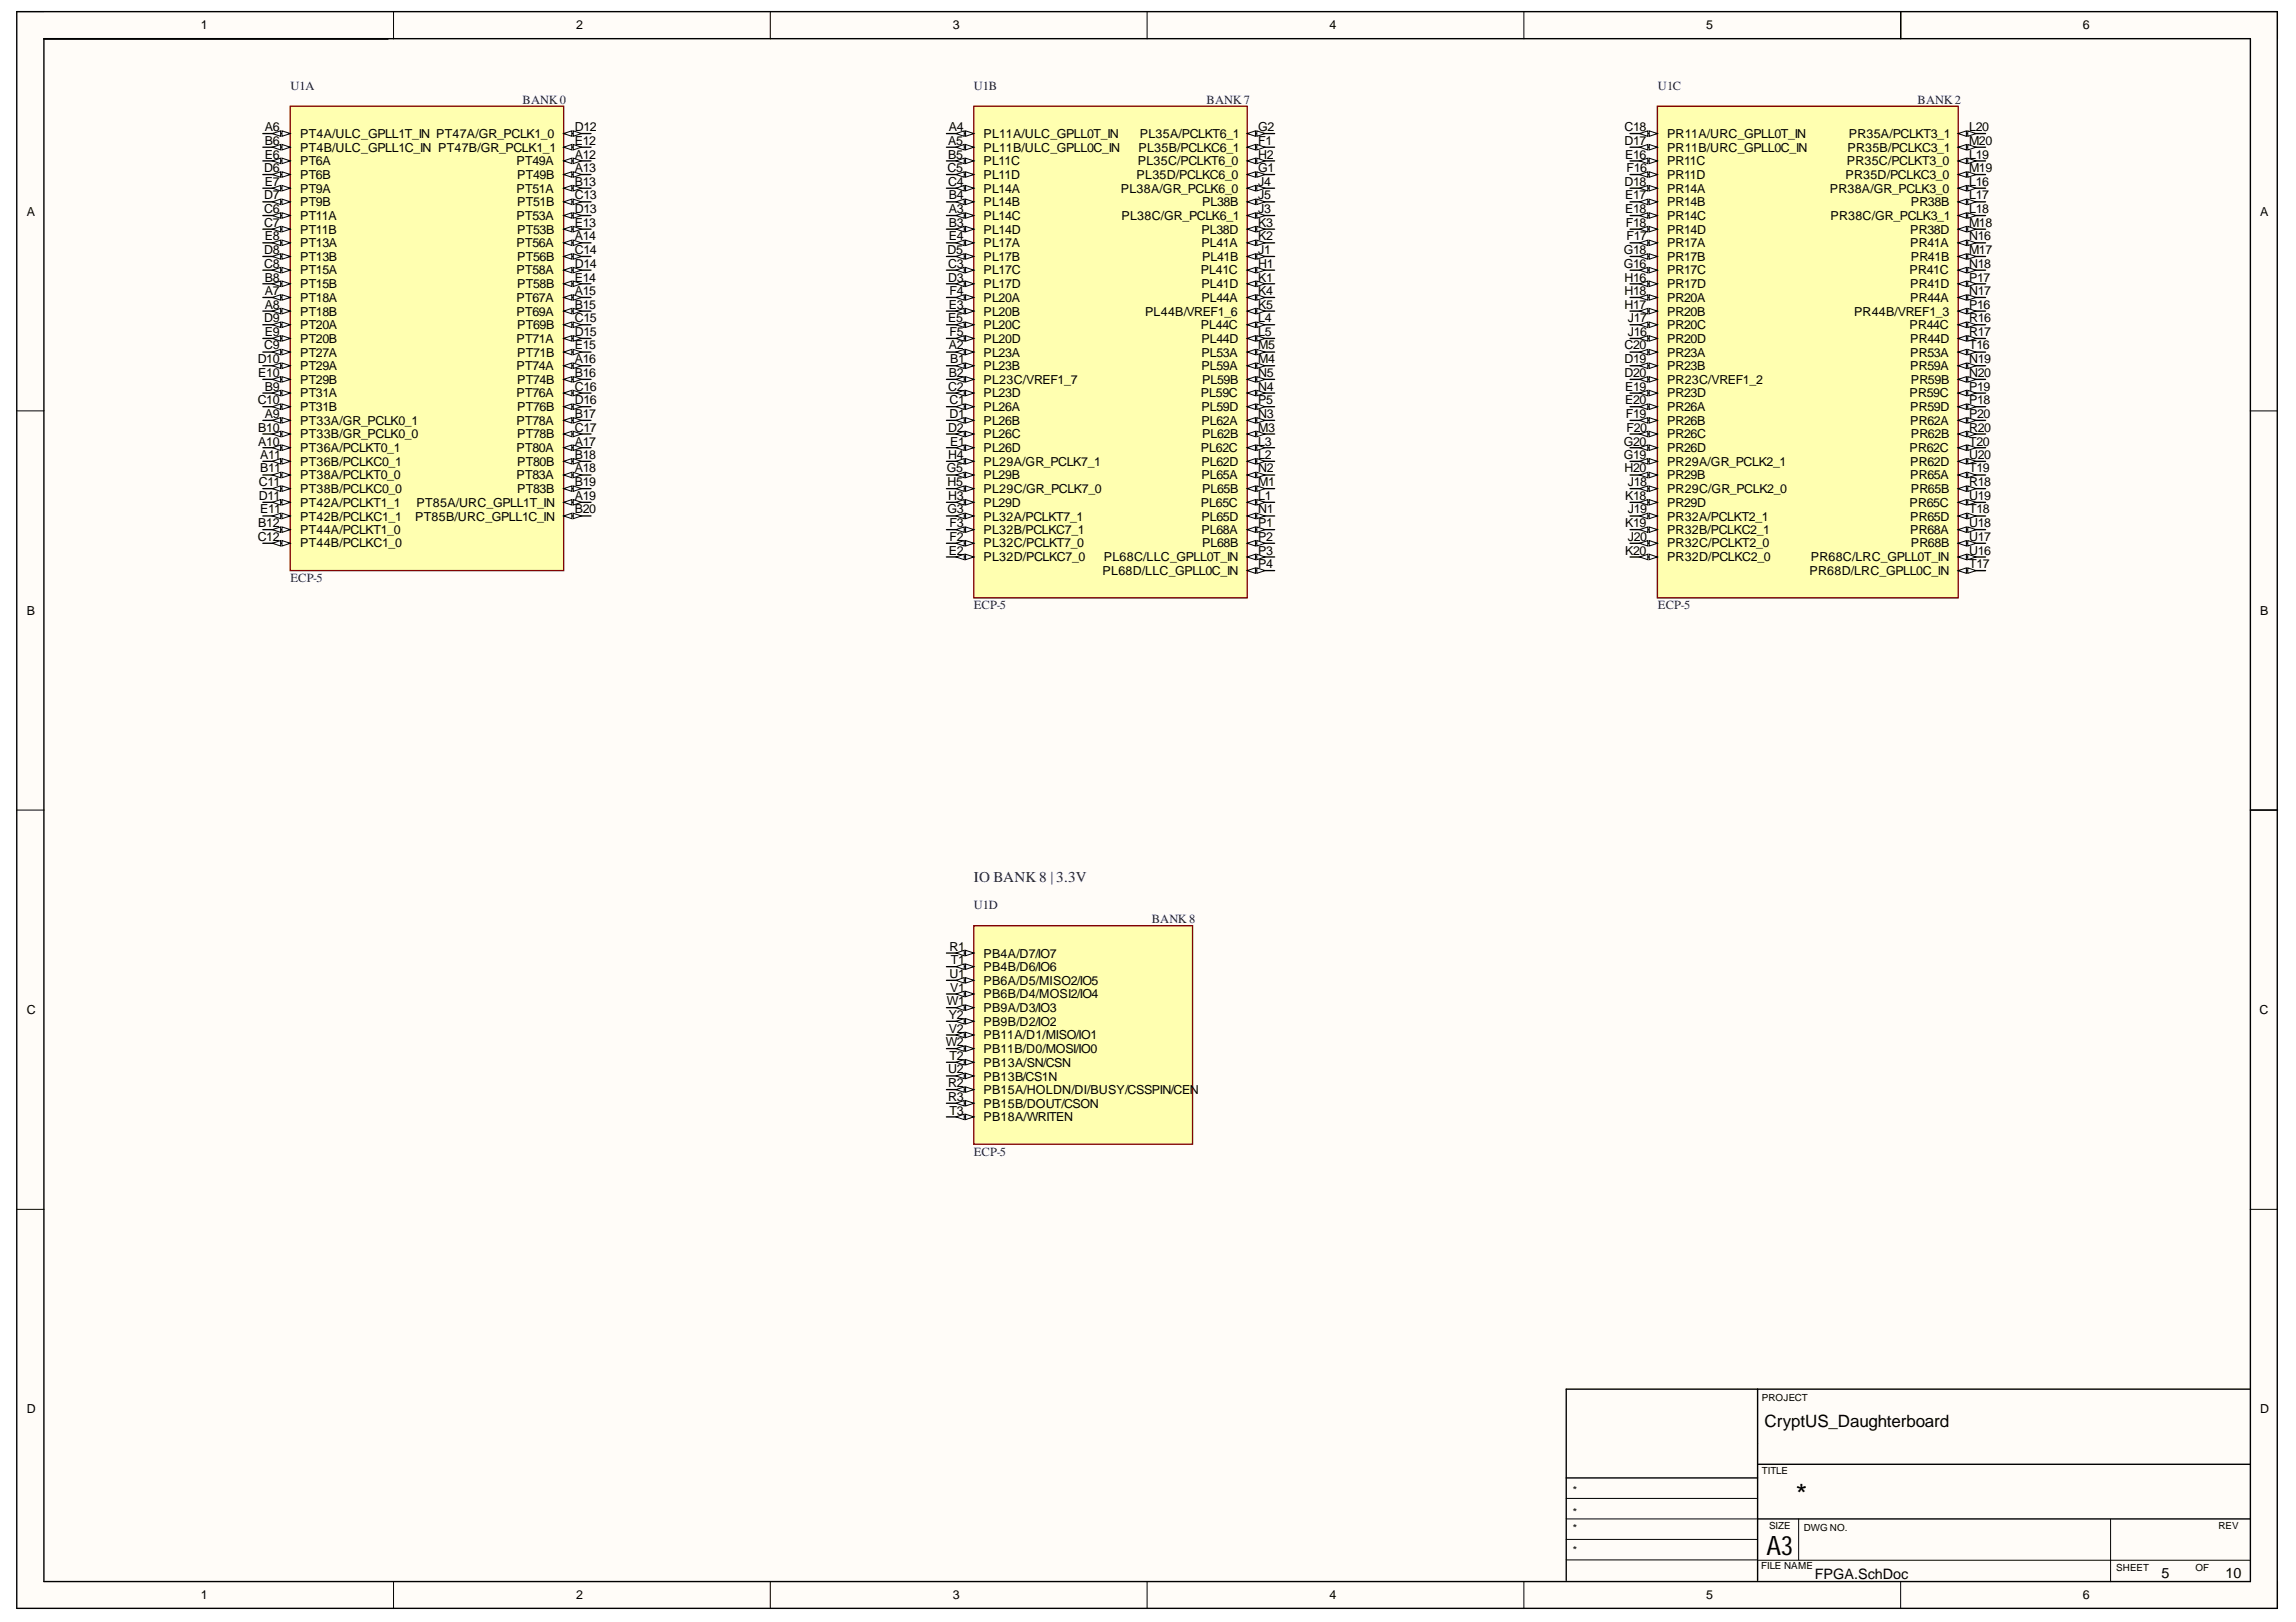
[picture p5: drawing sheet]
<svg xmlns="http://www.w3.org/2000/svg" width="297mm" height="210mm" viewBox="0 0 297 210" stroke-linecap="round" stroke-linejoin="round" font-family="sans-serif">
<defs><g id="words">
<text font-size="3.8" x="232.3" y="194.7">*</text>
<text font-size="3.5" x="228.5" y="201.2">A3</text>
<text font-size="2.2" x="228.3" y="184.6">CryptUS_Daughterboard</text>
<text font-size="1.9" fill="#000080" x="126" y="114.1">IO BANK 8 | 3.3V</text>
<g font-size="1.9">
<text x="234.8" y="204.3">FPGA.SchDoc</text>
<text x="279.6" y="204.2">5</text>
<text x="287.9" y="204.2">10</text>
</g>
<g font-size="1.6">
<text x="26" y="3.8">1</text>
<text x="74.5" y="3.8">2</text>
<text x="123.3" y="3.8">3</text>
<text x="172" y="3.8">4</text>
<text x="220.7" y="3.8">5</text>
<text x="269.5" y="3.8">6</text>
<text x="34.3" y="17">A6</text>
<text x="38.8" y="17.8">PT4A/ULC_GPLL1T_IN PT47A/GR_PCLK1_0</text>
<text x="74.4" y="17">D12</text>
<text x="122.8" y="17">A4</text>
<text x="127.3" y="17.8">PL11A/ULC_GPLL0T_IN</text>
<text x="147.5" y="17.8">PL35A/PCLKT6_1</text>
<text x="162.8" y="17">G2</text>
<text x="210.2" y="17">C18</text>
<text x="215.7" y="17.8">PR11A/URC_GPLL0T_IN</text>
<text x="239.2" y="17.8">PR35A/PCLKT3_1</text>
<text x="254.8" y="17">L20</text>
<text x="34.2" y="22.3">D6</text>
<text x="34.3" y="18.8">B6</text>
<text x="34.3" y="20.5">E6</text>
<text x="38.8" y="19.6">PT4B/ULC_GPLL1C_IN PT47B/GR_PCLK1_1</text>
<text x="38.8" y="21.4">PT6A</text>
<text x="38.8" y="23.2">PT6B</text>
<text x="66.8" y="21.4">PT49A</text>
<text x="66.9" y="23.2">PT49B</text>
<text x="74.4" y="18.8">E12</text>
<text x="74.4" y="20.5">A12</text>
<text x="74.4" y="22.3">A13</text>
<text x="122.6" y="22.3">C5</text>
<text x="122.7" y="18.8">A5</text>
<text x="122.7" y="20.5">B5</text>
<text x="127.3" y="19.6">PL11B/ULC_GPLL0C_IN</text>
<text x="127.3" y="21.4">PL11C</text>
<text x="127.3" y="23.2">PL11D</text>
<text x="147" y="23.2">PL35D/PCLKC6_0</text>
<text x="147.2" y="21.4">PL35C/PCLKT6_0</text>
<text x="147.3" y="19.6">PL35B/PCLKC6_1</text>
<text x="162.8" y="18.8">F1</text>
<text x="162.8" y="20.5">H2</text>
<text x="162.8" y="22.3">G1</text>
<text x="210.2" y="18.8">D17</text>
<text x="210.3" y="20.5">E16</text>
<text x="210.4" y="22.3">F16</text>
<text x="215.7" y="19.6">PR11B/URC_GPLL0C_IN</text>
<text x="215.7" y="21.4">PR11C</text>
<text x="215.7" y="23.2">PR11D</text>
<text x="238.8" y="23.2">PR35D/PCLKC3_0</text>
<text x="238.9" y="21.4">PR35C/PCLKT3_0</text>
<text x="239" y="19.6">PR35B/PCLKC3_1</text>
<text x="254.8" y="18.8">M20</text>
<text x="254.8" y="20.5">L19</text>
<text x="254.8" y="22.3">M19</text>
<text x="3.5" y="27.9">A</text>
<text x="34.2" y="25.8">D7</text>
<text x="34.2" y="27.6">C6</text>
<text x="34.2" y="29.3">C7</text>
<text x="34.3" y="24">E7</text>
<text x="38.8" y="24.9">PT9A</text>
<text x="38.8" y="26.7">PT9B</text>
<text x="38.8" y="28.5">PT11A</text>
<text x="66.8" y="24.9">PT51A</text>
<text x="66.8" y="28.5">PT53A</text>
<text x="66.9" y="26.7">PT51B</text>
<text x="74.4" y="24">B13</text>
<text x="74.4" y="25.8">C13</text>
<text x="74.4" y="27.6">D13</text>
<text x="74.4" y="29.3">E13</text>
<text x="122.7" y="24">C4</text>
<text x="122.8" y="25.8">B4</text>
<text x="122.8" y="27.6">A3</text>
<text x="122.8" y="29.3">B3</text>
<text x="127.3" y="24.9">PL14A</text>
<text x="127.3" y="26.7">PL14B</text>
<text x="127.3" y="28.5">PL14C</text>
<text x="145" y="24.9">PL38A/GR_PCLK6_0</text>
<text x="145.1" y="28.5">PL38C/GR_PCLK6_1</text>
<text x="155.5" y="26.7">PL38B</text>
<text x="162.8" y="24">J4</text>
<text x="162.8" y="25.8">J5</text>
<text x="162.8" y="27.6">J3</text>
<text x="162.8" y="29.3">K3</text>
<text x="210.2" y="24">D18</text>
<text x="210.3" y="25.8">E17</text>
<text x="210.3" y="27.6">E18</text>
<text x="210.3" y="29.3">F18</text>
<text x="215.7" y="24.9">PR14A</text>
<text x="215.7" y="26.7">PR14B</text>
<text x="215.7" y="28.5">PR14C</text>
<text x="236.7" y="24.9">PR38A/GR_PCLK3_0</text>
<text x="236.8" y="28.5">PR38C/GR_PCLK3_1</text>
<text x="247.2" y="26.7">PR38B</text>
<text x="254.8" y="24">L16</text>
<text x="254.8" y="25.8">L17</text>
<text x="254.8" y="27.6">L18</text>
<text x="254.8" y="29.3">M18</text>
<text x="292.4" y="27.9">A</text>
<text x="34.2" y="32.9">D8</text>
<text x="34.2" y="34.7">C8</text>
<text x="34.3" y="31.1">E8</text>
<text x="38.8" y="30.3">PT11B</text>
<text x="38.8" y="32">PT13A</text>
<text x="38.8" y="33.7">PT13B</text>
<text x="38.8" y="35.5">PT15A</text>
<text x="66.8" y="32">PT56A</text>
<text x="66.8" y="35.5">PT58A</text>
<text x="66.9" y="30.3">PT53B</text>
<text x="66.9" y="33.7">PT56B</text>
<text x="74.4" y="31.1">A14</text>
<text x="74.4" y="32.9">C14</text>
<text x="74.4" y="34.7">D14</text>
<text x="122.6" y="32.9">D5</text>
<text x="122.7" y="34.7">C3</text>
<text x="122.8" y="31.1">E4</text>
<text x="127.3" y="30.3">PL14D</text>
<text x="127.3" y="32">PL17A</text>
<text x="127.3" y="33.7">PL17B</text>
<text x="127.3" y="35.5">PL17C</text>
<text x="155.3" y="35.5">PL41C</text>
<text x="155.4" y="30.3">PL38D</text>
<text x="155.4" y="32">PL41A</text>
<text x="155.5" y="33.7">PL41B</text>
<text x="162.8" y="31.1">K2</text>
<text x="162.8" y="32.9">J1</text>
<text x="162.8" y="34.7">H1</text>
<text x="210.1" y="32.9">G18</text>
<text x="210.1" y="34.7">G16</text>
<text x="210.4" y="31.1">F17</text>
<text x="215.7" y="30.3">PR14D</text>
<text x="215.7" y="32">PR17A</text>
<text x="215.7" y="33.7">PR17B</text>
<text x="215.7" y="35.5">PR17C</text>
<text x="247.1" y="35.5">PR41C</text>
<text x="247.1" y="30.3">PR38D</text>
<text x="247.1" y="32">PR41A</text>
<text x="247.2" y="33.7">PR41B</text>
<text x="254.8" y="31.1">N16</text>
<text x="254.8" y="32.9">M17</text>
<text x="254.8" y="34.7">N18</text>
<text x="34.2" y="41.7">D9</text>
<text x="34.3" y="36.4">B8</text>
<text x="34.3" y="38.2">A7</text>
<text x="34.3" y="40">A8</text>
<text x="38.8" y="37.3">PT15B</text>
<text x="38.8" y="39.1">PT18A</text>
<text x="38.8" y="40.8">PT18B</text>
<text x="66.8" y="39.1">PT67A</text>
<text x="66.8" y="40.8">PT69A</text>
<text x="66.9" y="37.3">PT58B</text>
<text x="74.4" y="36.4">E14</text>
<text x="74.4" y="38.2">A15</text>
<text x="74.4" y="40">B15</text>
<text x="74.4" y="41.7">C15</text>
<text x="122.7" y="36.4">D3</text>
<text x="122.7" y="41.7">E5</text>
<text x="122.8" y="40">E3</text>
<text x="122.9" y="38.2">F4</text>
<text x="127.3" y="37.3">PL17D</text>
<text x="127.3" y="39.1">PL20A</text>
<text x="127.3" y="40.8">PL20B</text>
<text x="148.1" y="40.8">PL44B/VREF1_6</text>
<text x="155.4" y="37.3">PL41D</text>
<text x="155.4" y="39.1">PL44A</text>
<text x="162.8" y="36.4">K1</text>
<text x="162.8" y="38.2">K4</text>
<text x="162.8" y="40">K5</text>
<text x="162.8" y="41.7">L4</text>
<text x="210.2" y="36.4">H16</text>
<text x="210.2" y="38.2">H18</text>
<text x="210.2" y="40">H17</text>
<text x="210.6" y="41.7">J17</text>
<text x="215.7" y="37.3">PR17D</text>
<text x="215.7" y="39.1">PR20A</text>
<text x="215.7" y="40.8">PR20B</text>
<text x="239.9" y="40.8">PR44B/VREF1_3</text>
<text x="247.1" y="37.3">PR41D</text>
<text x="247.1" y="39.1">PR44A</text>
<text x="254.8" y="36.4">P17</text>
<text x="254.8" y="38.2">N17</text>
<text x="254.8" y="40">P16</text>
<text x="254.8" y="41.7">R16</text>
<text x="33.3" y="47">D10</text>
<text x="34.2" y="45.2">C9</text>
<text x="34.3" y="43.5">E9</text>
<text x="38.8" y="42.6">PT20A</text>
<text x="38.8" y="44.4">PT20B</text>
<text x="38.8" y="46.2">PT27A</text>
<text x="38.8" y="47.9">PT29A</text>
<text x="66.8" y="44.4">PT71A</text>
<text x="66.8" y="47.9">PT74A</text>
<text x="66.9" y="42.6">PT69B</text>
<text x="66.9" y="46.2">PT71B</text>
<text x="74.4" y="43.5">D15</text>
<text x="74.4" y="45.2">E15</text>
<text x="74.4" y="47">A16</text>
<text x="122.8" y="45.2">A2</text>
<text x="122.9" y="43.5">F5</text>
<text x="122.9" y="47">B1</text>
<text x="127.3" y="42.6">PL20C</text>
<text x="127.3" y="44.4">PL20D</text>
<text x="127.3" y="46.2">PL23A</text>
<text x="127.3" y="47.9">PL23B</text>
<text x="155.3" y="42.6">PL44C</text>
<text x="155.4" y="44.4">PL44D</text>
<text x="155.4" y="46.2">PL53A</text>
<text x="155.4" y="47.9">PL59A</text>
<text x="162.8" y="43.5">L5</text>
<text x="162.8" y="45.2">M5</text>
<text x="162.8" y="47">M4</text>
<text x="210.2" y="45.2">C20</text>
<text x="210.2" y="47">D19</text>
<text x="210.6" y="43.5">J16</text>
<text x="215.7" y="42.6">PR20C</text>
<text x="215.7" y="44.4">PR20D</text>
<text x="215.7" y="46.2">PR23A</text>
<text x="215.7" y="47.9">PR23B</text>
<text x="247.1" y="42.6">PR44C</text>
<text x="247.1" y="44.4">PR44D</text>
<text x="247.1" y="46.2">PR53A</text>
<text x="247.1" y="47.9">PR59A</text>
<text x="254.8" y="43.5">R17</text>
<text x="254.8" y="45.2">T16</text>
<text x="254.8" y="47">N19</text>
<text x="33.3" y="52.3">C10</text>
<text x="33.4" y="48.8">E10</text>
<text x="34.3" y="50.6">B9</text>
<text x="38.8" y="49.7">PT29B</text>
<text x="38.8" y="51.4">PT31A</text>
<text x="38.8" y="53.2">PT31B</text>
<text x="66.8" y="51.4">PT76A</text>
<text x="66.9" y="49.7">PT74B</text>
<text x="66.9" y="53.2">PT76B</text>
<text x="74.4" y="48.8">B16</text>
<text x="74.4" y="50.6">C16</text>
<text x="74.4" y="52.3">D16</text>
<text x="122.7" y="50.6">C2</text>
<text x="122.8" y="48.8">B2</text>
<text x="122.9" y="52.3">C1</text>
<text x="127.3" y="49.7">PL23C/VREF1_7</text>
<text x="127.3" y="51.4">PL23D</text>
<text x="127.3" y="53.2">PL26A</text>
<text x="155.3" y="51.4">PL59C</text>
<text x="155.4" y="53.2">PL59D</text>
<text x="155.5" y="49.7">PL59B</text>
<text x="162.8" y="48.8">N5</text>
<text x="162.8" y="50.6">N4</text>
<text x="162.8" y="52.3">P5</text>
<text x="210.2" y="48.8">D20</text>
<text x="210.3" y="50.6">E19</text>
<text x="210.3" y="52.3">E20</text>
<text x="215.7" y="49.7">PR23C/VREF1_2</text>
<text x="215.7" y="51.4">PR23D</text>
<text x="215.7" y="53.2">PR26A</text>
<text x="247.1" y="51.4">PR59C</text>
<text x="247.1" y="53.2">PR59D</text>
<text x="247.2" y="49.7">PR59B</text>
<text x="254.8" y="48.8">N20</text>
<text x="254.8" y="50.6">P19</text>
<text x="254.8" y="52.3">P18</text>
<text x="33.4" y="55.9">B10</text>
<text x="33.4" y="57.7">A10</text>
<text x="33.7" y="59.4">A11</text>
<text x="34.3" y="54.1">A9</text>
<text x="38.8" y="55">PT33A/GR_PCLK0_1</text>
<text x="38.8" y="56.7">PT33B/GR_PCLK0_0</text>
<text x="38.8" y="58.5">PT36A/PCLKT0_1</text>
<text x="66.8" y="55">PT78A</text>
<text x="66.8" y="58.5">PT80A</text>
<text x="66.9" y="56.7">PT78B</text>
<text x="74.4" y="54.1">B17</text>
<text x="74.4" y="55.9">C17</text>
<text x="74.4" y="57.7">A17</text>
<text x="74.4" y="59.4">B18</text>
<text x="122.7" y="55.9">D2</text>
<text x="122.7" y="59.4">H4</text>
<text x="122.9" y="54.1">D1</text>
<text x="122.9" y="57.7">E1</text>
<text x="127.3" y="55">PL26B</text>
<text x="127.3" y="56.7">PL26C</text>
<text x="127.3" y="58.5">PL26D</text>
<text x="155.3" y="58.5">PL62C</text>
<text x="155.4" y="55">PL62A</text>
<text x="155.5" y="56.7">PL62B</text>
<text x="162.8" y="54.1">N3</text>
<text x="162.8" y="55.9">M3</text>
<text x="162.8" y="57.7">L3</text>
<text x="162.8" y="59.4">L2</text>
<text x="210.1" y="57.7">G20</text>
<text x="210.1" y="59.4">G19</text>
<text x="210.3" y="54.1">F19</text>
<text x="210.4" y="55.9">F20</text>
<text x="215.7" y="55">PR26B</text>
<text x="215.7" y="56.7">PR26C</text>
<text x="215.7" y="58.5">PR26D</text>
<text x="247.1" y="58.5">PR62C</text>
<text x="247.1" y="55">PR62A</text>
<text x="247.2" y="56.7">PR62B</text>
<text x="254.8" y="54.1">P20</text>
<text x="254.8" y="55.9">R20</text>
<text x="254.8" y="57.7">T20</text>
<text x="254.8" y="59.4">U20</text>
<text x="33.5" y="62.9">C11</text>
<text x="33.5" y="64.7">D11</text>
<text x="33.7" y="61.1">B11</text>
<text x="38.8" y="60.3">PT36B/PCLKC0_1</text>
<text x="38.8" y="62.1">PT38A/PCLKT0_0</text>
<text x="38.8" y="63.8">PT38B/PCLKC0_0</text>
<text x="38.8" y="65.6">PT42A/PCLKT1_1</text>
<text x="53.9" y="65.6">PT85A/URC_GPLL1T_IN</text>
<text x="66.8" y="62.1">PT83A</text>
<text x="66.9" y="60.3">PT80B</text>
<text x="66.9" y="63.8">PT83B</text>
<text x="74.4" y="61.1">A18</text>
<text x="74.4" y="62.9">B19</text>
<text x="74.4" y="64.7">A19</text>
<text x="122.5" y="61.1">G5</text>
<text x="122.6" y="62.9">H5</text>
<text x="122.7" y="64.7">H3</text>
<text x="127.3" y="60.3">PL29A/GR_PCLK7_1</text>
<text x="127.3" y="62.1">PL29B</text>
<text x="127.3" y="63.8">PL29C/GR_PCLK7_0</text>
<text x="127.3" y="65.6">PL29D</text>
<text x="155.3" y="65.6">PL65C</text>
<text x="155.4" y="60.3">PL62D</text>
<text x="155.4" y="62.1">PL65A</text>
<text x="155.5" y="63.8">PL65B</text>
<text x="162.8" y="61.1">N2</text>
<text x="162.8" y="62.9">M1</text>
<text x="162.8" y="64.7">L1</text>
<text x="210.2" y="61.1">H20</text>
<text x="210.3" y="64.7">K18</text>
<text x="210.6" y="62.9">J18</text>
<text x="215.7" y="60.3">PR29A/GR_PCLK2_1</text>
<text x="215.7" y="62.1">PR29B</text>
<text x="215.7" y="63.8">PR29C/GR_PCLK2_0</text>
<text x="215.7" y="65.6">PR29D</text>
<text x="247.1" y="65.6">PR65C</text>
<text x="247.1" y="60.3">PR62D</text>
<text x="247.1" y="62.1">PR65A</text>
<text x="247.2" y="63.8">PR65B</text>
<text x="254.8" y="61.1">T19</text>
<text x="254.8" y="62.9">R18</text>
<text x="254.8" y="64.7">U19</text>
<text x="33.3" y="70">C12</text>
<text x="33.4" y="68.2">B12</text>
<text x="33.7" y="66.4">E11</text>
<text x="38.8" y="67.4">PT42B/PCLKC1_1</text>
<text x="38.8" y="69.1">PT44A/PCLKT1_0</text>
<text x="38.8" y="70.8">PT44B/PCLKC1_0</text>
<text x="53.7" y="67.4">PT85B/URC_GPLL1C_IN</text>
<text x="74.4" y="66.4">B20</text>
<text x="122.6" y="66.4">G3</text>
<text x="122.8" y="71.8">E2</text>
<text x="122.9" y="68.2">F3</text>
<text x="122.9" y="70">F2</text>
<text x="127.3" y="67.4">PL32A/PCLKT7_1</text>
<text x="127.3" y="69.1">PL32B/PCLKC7_1</text>
<text x="127.3" y="70.8">PL32C/PCLKT7_0</text>
<text x="155.4" y="67.4">PL65D</text>
<text x="155.4" y="69.1">PL68A</text>
<text x="155.5" y="70.8">PL68B</text>
<text x="162.8" y="66.4">N1</text>
<text x="162.8" y="68.2">P1</text>
<text x="162.8" y="70">P2</text>
<text x="162.8" y="71.8">P3</text>
<text x="210.3" y="68.2">K19</text>
<text x="210.3" y="71.8">K20</text>
<text x="210.6" y="66.4">J19</text>
<text x="210.6" y="70">J20</text>
<text x="215.7" y="67.4">PR32A/PCLKT2_1</text>
<text x="215.7" y="69.1">PR32B/PCLKC2_1</text>
<text x="215.7" y="70.8">PR32C/PCLKT2_0</text>
<text x="247.1" y="67.4">PR65D</text>
<text x="247.1" y="69.1">PR68A</text>
<text x="247.2" y="70.8">PR68B</text>
<text x="254.8" y="66.4">T18</text>
<text x="254.8" y="68.2">U18</text>
<text x="254.8" y="70">U17</text>
<text x="254.8" y="71.8">U16</text>
<text x="127.3" y="72.6">PL32D/PCLKC7_0</text>
<text x="142.6" y="74.4">PL68D/LLC_GPLL0C_IN</text>
<text x="142.8" y="72.6">PL68C/LLC_GPLL0T_IN</text>
<text x="162.8" y="73.6">P4</text>
<text x="215.7" y="72.6">PR32D/PCLKC2_0</text>
<text x="234.1" y="74.4">PR68D/LRC_GPLL0C_IN</text>
<text x="234.3" y="72.6">PR68C/LRC_GPLL0T_IN</text>
<text x="254.8" y="73.6">T17</text>
<text x="3.5" y="79.6">B</text>
<text x="292.4" y="79.6">B</text>
<text x="122.9" y="123">R1</text>
<text x="123" y="124.8">T1</text>
<text x="127.3" y="123.9">PB4A/D7/IO7</text>
<text x="127.3" y="125.6">PB4B/D6/IO6</text>
<text x="3.5" y="131.2">C</text>
<text x="122.5" y="130.1">W1</text>
<text x="122.8" y="131.9">Y2</text>
<text x="122.9" y="126.6">U1</text>
<text x="122.9" y="128.3">V1</text>
<text x="127.3" y="127.4">PB6A/D5/MISO2/IO5</text>
<text x="127.3" y="129.2">PB6B/D4/MOSI2/IO4</text>
<text x="127.3" y="131">PB9A/D3/IO3</text>
<text x="292.3" y="131.2">C</text>
<text x="122.3" y="135.4">W2</text>
<text x="122.8" y="133.7">V2</text>
<text x="122.9" y="137.1">T2</text>
<text x="127.3" y="132.7">PB9B/D2/IO2</text>
<text x="127.3" y="134.5">PB11A/D1/MISO/IO1</text>
<text x="127.3" y="136.3">PB11B/D0/MOSI/IO0</text>
<text x="122.7" y="138.9">U2</text>
<text x="122.7" y="140.7">R2</text>
<text x="122.7" y="142.5">R3</text>
<text x="127.3" y="138.1">PB13A/SN/CSN</text>
<text x="127.3" y="139.8">PB13B/CS1N</text>
<text x="127.3" y="141.6">PB15A/HOLDN/DI/BUSY/CSSPIN/CEN</text>
<text x="127.3" y="143.4">PB15B/DOUT/CSON</text>
<text x="122.9" y="144.2">T3</text>
<text x="127.3" y="145.1">PB18A/WRITEN</text>
<text x="3.5" y="182.9">D</text>
<text x="292.4" y="182.9">D</text>
<text x="26" y="207">1</text>
<text x="74.5" y="207">2</text>
<text x="123.3" y="207">3</text>
<text x="172" y="207">4</text>
<text x="220.7" y="207">5</text>
<text x="269.5" y="207">6</text>
</g>
<g font-size="1.6" fill="#000080">
<text x="37.6" y="11.7">U1A</text>
<text x="126" y="11.7">U1B</text>
<text x="214.5" y="11.7">U1C</text>
<text x="67.6" y="13.4">BANK 0</text>
<text x="156.1" y="13.4">BANK 7</text>
<text x="248.1" y="13.4">BANK 2</text>
<text x="37.6" y="75.3">ECP-5</text>
<text x="126" y="78.8">ECP-5</text>
<text x="214.5" y="78.8">ECP-5</text>
<text x="126" y="117.7">U1D</text>
<text x="149" y="119.5">BANK 8</text>
<text x="126" y="149.6">ECP-5</text>
</g>
<g font-size="1.4">
<text x="203.5" y="193.4">*</text>
<text x="203.5" y="196.1">*</text>
<text x="203.5" y="198.3">*</text>
<text x="203.5" y="201">*</text>
</g>
<g font-size="1.3">
<text x="227.9" y="181.3">PROJECT</text>
<text x="227.9" y="190.8">TITLE</text>
<text x="228.9" y="197.9">SIZE</text>
<text x="287" y="197.9">REV</text>
<text x="227.9" y="203.1">FILE NAME</text>
<text x="233.3" y="198.2">DWG NO.</text>
<text x="273.8" y="203.2">SHEET</text>
<text x="284" y="203.2">OF</text>
</g>
</g></defs>
<g fill="#fffcf8">
<path d="M2.2 1.5h292.4v206.7h-292.4z" fill-rule="evenodd"/>
<path d="M5.7 5h285.4v199.6h-285.4z" fill-rule="evenodd"/>
</g>
<g fill="none" stroke="#000" stroke-width=".13">
<path d="M2.2 1.5h3.5M50.9 1.5v3.5M99.7 1.5v3.5M148.4 1.5v3.5M197.1 1.5v3.5M245.9 1.5v3.5M291.1 1.5h3.5v3.5M2.2 53.2h3.5M291.1 53.2h3.5M2.2 104.8h3.5M291.1 104.8h3.5M2.2 156.5h3.5"/>
<path d="M291.1 156.5h3.5M202.6 196.6h24.8M202.6 193.9h24.8M202.6 199.2h24.8M232.7 196.6v5.3M273.1 196.6v8.1M50.9 204.6v3.6M99.7 204.6v3.6M148.4 204.6v3.6M197.1 204.6v3.6M202.6 201.9h24.8M227.5 201.9h63.7"/>
<path d="M245.9 204.6v3.6M294.6 204.6v3.6"/>
</g>
<path d="M2.2 1.5h292.4v206.6h-292.4zM5.7 5h285.4v199.7h-285.4zM245.9 1.5v3.5M291.1 104.8h3.5M227.4 179.8v24.7M291.1 179.8h-88.5v24.7M202.6 191.3h24.8M227.4 189.5h63.7M227.4 196.6h63.7" fill="none" stroke="#000" stroke-width=".18"/>
<path d="M5.7 5h44.5" fill="none" stroke="#000" stroke-width=".17"/>
<path d="M37.5 13.8h35.4v60h-35.4z" fill-rule="evenodd" fill="#ffffb0"/>
<path d="M37.5 13.8h35.4v60h-35.4z" fill="none" stroke="#800000" stroke-width=".17"/>
<path d="M34 17.3h3.5" fill="none" stroke="#000" stroke-width=".17"/>
<path d="M36.5 16.9l1 .4-1 .3z" fill="#f8fcff"/>
<path d="M36.5 16.9l1 .4-1 .3z" fill="none" stroke="#000" stroke-width=".13"/>
<path d="M35.2 17.3l1.1-.4v.7z" fill="#f8fcff"/>
<path d="M35.2 17.3l1.1-.4v.7z" fill="none" stroke="#000" stroke-width=".13"/>
<path d="M34 19.1h3.5" fill="none" stroke="#000" stroke-width=".17"/>
<path d="M36.5 18.7l1 .4-1 .3z" fill="#f8fcff"/>
<path d="M36.5 18.7l1 .4-1 .3z" fill="none" stroke="#000" stroke-width=".13"/>
<path d="M35.2 19.1l1.1-.4v.7z" fill="#f8fcff"/>
<path d="M35.2 19.1l1.1-.4v.7z" fill="none" stroke="#000" stroke-width=".13"/>
<path d="M34 20.8h3.5" fill="none" stroke="#000" stroke-width=".17"/>
<path d="M36.5 20.5l1 .3-1 .4z" fill="#f8fcff"/>
<path d="M36.5 20.5l1 .3-1 .4z" fill="none" stroke="#000" stroke-width=".13"/>
<path d="M35.2 20.8l1.1-.3v.7z" fill="#f8fcff"/>
<path d="M35.2 20.8l1.1-.3v.7z" fill="none" stroke="#000" stroke-width=".13"/>
<path d="M34 22.6h3.5" fill="none" stroke="#000" stroke-width=".17"/>
<path d="M36.5 22.2l1 .4-1 .3z" fill="#f8fcff"/>
<path d="M36.5 22.2l1 .4-1 .3z" fill="none" stroke="#000" stroke-width=".13"/>
<path d="M35.2 22.6l1.1-.4v.7z" fill="#f8fcff"/>
<path d="M35.2 22.6l1.1-.4v.7z" fill="none" stroke="#000" stroke-width=".13"/>
<path d="M34 24.4h3.5" fill="none" stroke="#000" stroke-width=".17"/>
<path d="M36.5 24l1 .4-1 .3z" fill="#f8fcff"/>
<path d="M36.5 24l1 .4-1 .3z" fill="none" stroke="#000" stroke-width=".13"/>
<path d="M35.2 24.4l1.1-.4v.7z" fill="#f8fcff"/>
<path d="M35.2 24.4l1.1-.4v.7z" fill="none" stroke="#000" stroke-width=".13"/>
<path d="M34 26.1h3.5" fill="none" stroke="#000" stroke-width=".17"/>
<path d="M36.5 25.8l1 .3-1 .4z" fill="#f8fcff"/>
<path d="M36.5 25.8l1 .3-1 .4z" fill="none" stroke="#000" stroke-width=".13"/>
<path d="M35.2 26.1l1.1-.3v.7z" fill="#f8fcff"/>
<path d="M35.2 26.1l1.1-.3v.7z" fill="none" stroke="#000" stroke-width=".13"/>
<path d="M34 27.9h3.5" fill="none" stroke="#000" stroke-width=".17"/>
<path d="M36.5 27.5l1 .4-1 .3z" fill="#f8fcff"/>
<path d="M36.5 27.5l1 .4-1 .3z" fill="none" stroke="#000" stroke-width=".13"/>
<path d="M35.2 27.9l1.1-.4v.7z" fill="#f8fcff"/>
<path d="M35.2 27.9l1.1-.4v.7z" fill="none" stroke="#000" stroke-width=".13"/>
<path d="M34 29.7h3.5" fill="none" stroke="#000" stroke-width=".17"/>
<path d="M36.5 29.3l1 .4-1 .3z" fill="#f8fcff"/>
<path d="M36.5 29.3l1 .4-1 .3z" fill="none" stroke="#000" stroke-width=".13"/>
<path d="M35.2 29.7l1.1-.4v.7z" fill="#f8fcff"/>
<path d="M35.2 29.7l1.1-.4v.7z" fill="none" stroke="#000" stroke-width=".13"/>
<path d="M34 31.4h3.5" fill="none" stroke="#000" stroke-width=".17"/>
<path d="M36.5 31.1l1 .3-1 .4z" fill="#f8fcff"/>
<path d="M36.5 31.1l1 .3-1 .4z" fill="none" stroke="#000" stroke-width=".13"/>
<path d="M35.2 31.4l1.1-.3v.7z" fill="#f8fcff"/>
<path d="M35.2 31.4l1.1-.3v.7z" fill="none" stroke="#000" stroke-width=".13"/>
<path d="M34 33.2h3.5" fill="none" stroke="#000" stroke-width=".17"/>
<path d="M36.5 32.8l1 .4-1 .3z" fill="#f8fcff"/>
<path d="M36.5 32.8l1 .4-1 .3z" fill="none" stroke="#000" stroke-width=".13"/>
<path d="M35.2 33.2l1.1-.4v.7z" fill="#f8fcff"/>
<path d="M35.2 33.2l1.1-.4v.7z" fill="none" stroke="#000" stroke-width=".13"/>
<path d="M34 35h3.5" fill="none" stroke="#000" stroke-width=".17"/>
<path d="M36.5 34.6l1 .4-1 .3z" fill="#f8fcff"/>
<path d="M36.5 34.6l1 .4-1 .3z" fill="none" stroke="#000" stroke-width=".13"/>
<path d="M35.2 35l1.1-.4v.7z" fill="#f8fcff"/>
<path d="M35.2 35l1.1-.4v.7z" fill="none" stroke="#000" stroke-width=".13"/>
<path d="M34 36.7h3.5" fill="none" stroke="#000" stroke-width=".17"/>
<path d="M36.5 36.4l1 .3-1 .4z" fill="#f8fcff"/>
<path d="M36.5 36.4l1 .3-1 .4z" fill="none" stroke="#000" stroke-width=".13"/>
<path d="M35.2 36.7l1.1-.3v.7z" fill="#f8fcff"/>
<path d="M35.2 36.7l1.1-.3v.7z" fill="none" stroke="#000" stroke-width=".13"/>
<path d="M34 38.5h3.5" fill="none" stroke="#000" stroke-width=".17"/>
<path d="M36.5 38.1l1 .4-1 .3z" fill="#f8fcff"/>
<path d="M36.5 38.1l1 .4-1 .3z" fill="none" stroke="#000" stroke-width=".13"/>
<path d="M35.2 38.5l1.1-.4v.7z" fill="#f8fcff"/>
<path d="M35.2 38.5l1.1-.4v.7z" fill="none" stroke="#000" stroke-width=".13"/>
<path d="M34 40.3h3.5" fill="none" stroke="#000" stroke-width=".17"/>
<path d="M36.5 39.9l1 .4-1 .3z" fill="#f8fcff"/>
<path d="M36.5 39.9l1 .4-1 .3z" fill="none" stroke="#000" stroke-width=".13"/>
<path d="M35.2 40.3l1.1-.4v.7z" fill="#f8fcff"/>
<path d="M35.2 40.3l1.1-.4v.7z" fill="none" stroke="#000" stroke-width=".13"/>
<path d="M34 42h3.5" fill="none" stroke="#000" stroke-width=".17"/>
<path d="M36.5 41.7l1 .3-1 .4z" fill="#f8fcff"/>
<path d="M36.5 41.7l1 .3-1 .4z" fill="none" stroke="#000" stroke-width=".13"/>
<path d="M35.2 42l1.1-.3v.7z" fill="#f8fcff"/>
<path d="M35.2 42l1.1-.3v.7z" fill="none" stroke="#000" stroke-width=".13"/>
<path d="M34 43.8h3.5" fill="none" stroke="#000" stroke-width=".17"/>
<path d="M36.5 43.4l1 .4-1 .3z" fill="#f8fcff"/>
<path d="M36.5 43.4l1 .4-1 .3z" fill="none" stroke="#000" stroke-width=".13"/>
<path d="M35.2 43.8l1.1-.4v.7z" fill="#f8fcff"/>
<path d="M35.2 43.8l1.1-.4v.7z" fill="none" stroke="#000" stroke-width=".13"/>
<path d="M34 45.6h3.5" fill="none" stroke="#000" stroke-width=".17"/>
<path d="M36.5 45.2l1 .4-1 .3z" fill="#f8fcff"/>
<path d="M36.5 45.2l1 .4-1 .3z" fill="none" stroke="#000" stroke-width=".13"/>
<path d="M35.2 45.6l1.1-.4v.7z" fill="#f8fcff"/>
<path d="M35.2 45.6l1.1-.4v.7z" fill="none" stroke="#000" stroke-width=".13"/>
<path d="M34 47.3h3.5" fill="none" stroke="#000" stroke-width=".17"/>
<path d="M36.5 47l1 .3-1 .4z" fill="#f8fcff"/>
<path d="M36.5 47l1 .3-1 .4z" fill="none" stroke="#000" stroke-width=".13"/>
<path d="M35.2 47.3l1.1-.3v.7z" fill="#f8fcff"/>
<path d="M35.2 47.3l1.1-.3v.7z" fill="none" stroke="#000" stroke-width=".13"/>
<path d="M34 49.1h3.5" fill="none" stroke="#000" stroke-width=".17"/>
<path d="M36.5 48.7l1 .4-1 .3z" fill="#f8fcff"/>
<path d="M36.5 48.7l1 .4-1 .3z" fill="none" stroke="#000" stroke-width=".13"/>
<path d="M35.2 49.1l1.1-.4v.7z" fill="#f8fcff"/>
<path d="M35.2 49.1l1.1-.4v.7z" fill="none" stroke="#000" stroke-width=".13"/>
<path d="M34 50.9h3.5" fill="none" stroke="#000" stroke-width=".17"/>
<path d="M36.5 50.5l1 .4-1 .3z" fill="#f8fcff"/>
<path d="M36.5 50.5l1 .4-1 .3z" fill="none" stroke="#000" stroke-width=".13"/>
<path d="M35.2 50.9l1.1-.4v.7z" fill="#f8fcff"/>
<path d="M35.2 50.9l1.1-.4v.7z" fill="none" stroke="#000" stroke-width=".13"/>
<path d="M34 52.6h3.5" fill="none" stroke="#000" stroke-width=".17"/>
<path d="M36.5 52.3l1 .3-1 .4z" fill="#f8fcff"/>
<path d="M36.5 52.3l1 .3-1 .4z" fill="none" stroke="#000" stroke-width=".13"/>
<path d="M35.2 52.6l1.1-.3v.7z" fill="#f8fcff"/>
<path d="M35.2 52.6l1.1-.3v.7z" fill="none" stroke="#000" stroke-width=".13"/>
<path d="M34 54.4h3.5" fill="none" stroke="#000" stroke-width=".17"/>
<path d="M36.5 54l1 .4-1 .4z" fill="#f8fcff"/>
<path d="M36.5 54l1 .4-1 .4z" fill="none" stroke="#000" stroke-width=".13"/>
<path d="M35.2 54.4l1.1-.4v.8z" fill="#f8fcff"/>
<path d="M35.2 54.4l1.1-.4v.8z" fill="none" stroke="#000" stroke-width=".13"/>
<path d="M34 56.2h3.5" fill="none" stroke="#000" stroke-width=".17"/>
<path d="M36.5 55.8l1 .4-1 .3z" fill="#f8fcff"/>
<path d="M36.5 55.8l1 .4-1 .3z" fill="none" stroke="#000" stroke-width=".13"/>
<path d="M35.2 56.2l1.1-.4v.7z" fill="#f8fcff"/>
<path d="M35.2 56.2l1.1-.4v.7z" fill="none" stroke="#000" stroke-width=".13"/>
<path d="M34 57.9h3.5" fill="none" stroke="#000" stroke-width=".17"/>
<path d="M36.5 57.6l1 .3-1 .4z" fill="#f8fcff"/>
<path d="M36.5 57.6l1 .3-1 .4z" fill="none" stroke="#000" stroke-width=".13"/>
<path d="M35.2 57.9l1.1-.3v.7z" fill="#f8fcff"/>
<path d="M35.2 57.9l1.1-.3v.7z" fill="none" stroke="#000" stroke-width=".13"/>
<path d="M34 59.7h3.5" fill="none" stroke="#000" stroke-width=".17"/>
<path d="M36.5 59.3l1 .4-1 .4z" fill="#f8fcff"/>
<path d="M36.5 59.3l1 .4-1 .4z" fill="none" stroke="#000" stroke-width=".13"/>
<path d="M35.2 59.7l1.1-.4v.8z" fill="#f8fcff"/>
<path d="M35.2 59.7l1.1-.4v.8z" fill="none" stroke="#000" stroke-width=".13"/>
<path d="M34 61.5h3.5" fill="none" stroke="#000" stroke-width=".17"/>
<path d="M36.5 61.1l1 .4-1 .3z" fill="#f8fcff"/>
<path d="M36.5 61.1l1 .4-1 .3z" fill="none" stroke="#000" stroke-width=".13"/>
<path d="M35.2 61.5l1.1-.4v.7z" fill="#f8fcff"/>
<path d="M35.2 61.5l1.1-.4v.7z" fill="none" stroke="#000" stroke-width=".13"/>
<path d="M34 63.2h3.5" fill="none" stroke="#000" stroke-width=".17"/>
<path d="M36.5 62.9l1 .3-1 .4z" fill="#f8fcff"/>
<path d="M36.5 62.9l1 .3-1 .4z" fill="none" stroke="#000" stroke-width=".13"/>
<path d="M35.2 63.2l1.1-.3v.7z" fill="#f8fcff"/>
<path d="M35.2 63.2l1.1-.3v.7z" fill="none" stroke="#000" stroke-width=".13"/>
<path d="M34 65h3.5" fill="none" stroke="#000" stroke-width=".17"/>
<path d="M36.5 64.7l1 .3-1 .4z" fill="#f8fcff"/>
<path d="M36.5 64.7l1 .3-1 .4z" fill="none" stroke="#000" stroke-width=".13"/>
<path d="M35.2 65l1.1-.3v.7z" fill="#f8fcff"/>
<path d="M35.2 65l1.1-.3v.7z" fill="none" stroke="#000" stroke-width=".13"/>
<path d="M34 66.8h3.5" fill="none" stroke="#000" stroke-width=".17"/>
<path d="M36.5 66.4l1 .4-1 .3z" fill="#f8fcff"/>
<path d="M36.5 66.4l1 .4-1 .3z" fill="none" stroke="#000" stroke-width=".13"/>
<path d="M35.2 66.8l1.1-.4v.7z" fill="#f8fcff"/>
<path d="M35.2 66.8l1.1-.4v.7z" fill="none" stroke="#000" stroke-width=".13"/>
<path d="M34 68.5h3.5" fill="none" stroke="#000" stroke-width=".17"/>
<path d="M36.5 68.2l1 .3-1 .4z" fill="#f8fcff"/>
<path d="M36.5 68.2l1 .3-1 .4z" fill="none" stroke="#000" stroke-width=".13"/>
<path d="M35.2 68.5l1.1-.3v.7z" fill="#f8fcff"/>
<path d="M35.2 68.5l1.1-.3v.7z" fill="none" stroke="#000" stroke-width=".13"/>
<path d="M34 70.3h3.5" fill="none" stroke="#000" stroke-width=".17"/>
<path d="M36.5 70l1 .3-1 .4z" fill="#f8fcff"/>
<path d="M36.5 70l1 .3-1 .4z" fill="none" stroke="#000" stroke-width=".13"/>
<path d="M35.2 70.3l1.1-.3v.7z" fill="#f8fcff"/>
<path d="M35.2 70.3l1.1-.3v.7z" fill="none" stroke="#000" stroke-width=".13"/>
<path d="M72.9 17.3h3.6" fill="none" stroke="#000" stroke-width=".17"/>
<path d="M72.9 17.3l1.1-.4v.7z" fill="#f8fcff"/>
<path d="M72.9 17.3l1.1-.4v.7z" fill="none" stroke="#000" stroke-width=".13"/>
<path d="M74.2 16.9l1 .4-1 .3z" fill="#f8fcff"/>
<path d="M74.2 16.9l1 .4-1 .3z" fill="none" stroke="#000" stroke-width=".13"/>
<path d="M72.9 19.1h3.6" fill="none" stroke="#000" stroke-width=".17"/>
<path d="M72.9 19.1l1.1-.4v.7z" fill="#f8fcff"/>
<path d="M72.9 19.1l1.1-.4v.7z" fill="none" stroke="#000" stroke-width=".13"/>
<path d="M74.2 18.7l1 .4-1 .3z" fill="#f8fcff"/>
<path d="M74.2 18.7l1 .4-1 .3z" fill="none" stroke="#000" stroke-width=".13"/>
<path d="M72.9 20.8h3.6" fill="none" stroke="#000" stroke-width=".17"/>
<path d="M72.9 20.8l1.1-.3v.7z" fill="#f8fcff"/>
<path d="M72.9 20.8l1.1-.3v.7z" fill="none" stroke="#000" stroke-width=".13"/>
<path d="M74.2 20.5l1 .3-1 .4z" fill="#f8fcff"/>
<path d="M74.2 20.5l1 .3-1 .4z" fill="none" stroke="#000" stroke-width=".13"/>
<path d="M72.9 22.6h3.6" fill="none" stroke="#000" stroke-width=".17"/>
<path d="M72.9 22.6l1.1-.4v.7z" fill="#f8fcff"/>
<path d="M72.9 22.6l1.1-.4v.7z" fill="none" stroke="#000" stroke-width=".13"/>
<path d="M74.2 22.2l1 .4-1 .3z" fill="#f8fcff"/>
<path d="M74.2 22.2l1 .4-1 .3z" fill="none" stroke="#000" stroke-width=".13"/>
<path d="M72.9 24.4h3.6" fill="none" stroke="#000" stroke-width=".17"/>
<path d="M72.9 24.4l1.1-.4v.7z" fill="#f8fcff"/>
<path d="M72.9 24.4l1.1-.4v.7z" fill="none" stroke="#000" stroke-width=".13"/>
<path d="M74.2 24l1 .4-1 .3z" fill="#f8fcff"/>
<path d="M74.2 24l1 .4-1 .3z" fill="none" stroke="#000" stroke-width=".13"/>
<path d="M72.9 26.1h3.6" fill="none" stroke="#000" stroke-width=".17"/>
<path d="M72.9 26.1l1.1-.3v.7z" fill="#f8fcff"/>
<path d="M72.9 26.1l1.1-.3v.7z" fill="none" stroke="#000" stroke-width=".13"/>
<path d="M74.2 25.8l1 .3-1 .4z" fill="#f8fcff"/>
<path d="M74.2 25.8l1 .3-1 .4z" fill="none" stroke="#000" stroke-width=".13"/>
<path d="M72.9 27.9h3.6" fill="none" stroke="#000" stroke-width=".17"/>
<path d="M72.9 27.9l1.1-.4v.7z" fill="#f8fcff"/>
<path d="M72.9 27.9l1.1-.4v.7z" fill="none" stroke="#000" stroke-width=".13"/>
<path d="M74.2 27.5l1 .4-1 .3z" fill="#f8fcff"/>
<path d="M74.2 27.5l1 .4-1 .3z" fill="none" stroke="#000" stroke-width=".13"/>
<path d="M72.9 29.7h3.6" fill="none" stroke="#000" stroke-width=".17"/>
<path d="M72.9 29.7l1.1-.4v.7z" fill="#f8fcff"/>
<path d="M72.9 29.7l1.1-.4v.7z" fill="none" stroke="#000" stroke-width=".13"/>
<path d="M74.2 29.3l1 .4-1 .3z" fill="#f8fcff"/>
<path d="M74.2 29.3l1 .4-1 .3z" fill="none" stroke="#000" stroke-width=".13"/>
<path d="M72.9 31.4h3.6" fill="none" stroke="#000" stroke-width=".17"/>
<path d="M72.9 31.4l1.1-.3v.7z" fill="#f8fcff"/>
<path d="M72.9 31.4l1.1-.3v.7z" fill="none" stroke="#000" stroke-width=".13"/>
<path d="M74.2 31.1l1 .3-1 .4z" fill="#f8fcff"/>
<path d="M74.2 31.1l1 .3-1 .4z" fill="none" stroke="#000" stroke-width=".13"/>
<path d="M72.9 33.2h3.6" fill="none" stroke="#000" stroke-width=".17"/>
<path d="M72.9 33.2l1.1-.4v.7z" fill="#f8fcff"/>
<path d="M72.9 33.2l1.1-.4v.7z" fill="none" stroke="#000" stroke-width=".13"/>
<path d="M74.2 32.8l1 .4-1 .3z" fill="#f8fcff"/>
<path d="M74.2 32.8l1 .4-1 .3z" fill="none" stroke="#000" stroke-width=".13"/>
<path d="M72.9 35h3.6" fill="none" stroke="#000" stroke-width=".17"/>
<path d="M72.9 35l1.1-.4v.7z" fill="#f8fcff"/>
<path d="M72.9 35l1.1-.4v.7z" fill="none" stroke="#000" stroke-width=".13"/>
<path d="M74.2 34.6l1 .4-1 .3z" fill="#f8fcff"/>
<path d="M74.2 34.6l1 .4-1 .3z" fill="none" stroke="#000" stroke-width=".13"/>
<path d="M72.9 36.7h3.6" fill="none" stroke="#000" stroke-width=".17"/>
<path d="M72.9 36.7l1.1-.3v.7z" fill="#f8fcff"/>
<path d="M72.9 36.7l1.1-.3v.7z" fill="none" stroke="#000" stroke-width=".13"/>
<path d="M74.2 36.4l1 .3-1 .4z" fill="#f8fcff"/>
<path d="M74.2 36.4l1 .3-1 .4z" fill="none" stroke="#000" stroke-width=".13"/>
<path d="M72.9 38.5h3.6" fill="none" stroke="#000" stroke-width=".17"/>
<path d="M72.9 38.5l1.1-.4v.7z" fill="#f8fcff"/>
<path d="M72.9 38.5l1.1-.4v.7z" fill="none" stroke="#000" stroke-width=".13"/>
<path d="M74.2 38.1l1 .4-1 .3z" fill="#f8fcff"/>
<path d="M74.2 38.1l1 .4-1 .3z" fill="none" stroke="#000" stroke-width=".13"/>
<path d="M72.9 40.3h3.6" fill="none" stroke="#000" stroke-width=".17"/>
<path d="M72.9 40.3l1.1-.4v.7z" fill="#f8fcff"/>
<path d="M72.9 40.3l1.1-.4v.7z" fill="none" stroke="#000" stroke-width=".13"/>
<path d="M74.2 39.9l1 .4-1 .3z" fill="#f8fcff"/>
<path d="M74.2 39.9l1 .4-1 .3z" fill="none" stroke="#000" stroke-width=".13"/>
<path d="M72.9 42h3.6" fill="none" stroke="#000" stroke-width=".17"/>
<path d="M72.9 42l1.1-.3v.7z" fill="#f8fcff"/>
<path d="M72.9 42l1.1-.3v.7z" fill="none" stroke="#000" stroke-width=".13"/>
<path d="M74.2 41.7l1 .3-1 .4z" fill="#f8fcff"/>
<path d="M74.2 41.7l1 .3-1 .4z" fill="none" stroke="#000" stroke-width=".13"/>
<path d="M72.9 43.8h3.6" fill="none" stroke="#000" stroke-width=".17"/>
<path d="M72.9 43.8l1.1-.4v.7z" fill="#f8fcff"/>
<path d="M72.9 43.8l1.1-.4v.7z" fill="none" stroke="#000" stroke-width=".13"/>
<path d="M74.2 43.4l1 .4-1 .3z" fill="#f8fcff"/>
<path d="M74.2 43.4l1 .4-1 .3z" fill="none" stroke="#000" stroke-width=".13"/>
<path d="M72.9 45.6h3.6" fill="none" stroke="#000" stroke-width=".17"/>
<path d="M72.9 45.6l1.1-.4v.7z" fill="#f8fcff"/>
<path d="M72.9 45.6l1.1-.4v.7z" fill="none" stroke="#000" stroke-width=".13"/>
<path d="M74.2 45.2l1 .4-1 .3z" fill="#f8fcff"/>
<path d="M74.2 45.2l1 .4-1 .3z" fill="none" stroke="#000" stroke-width=".13"/>
<path d="M72.9 47.3h3.6" fill="none" stroke="#000" stroke-width=".17"/>
<path d="M72.9 47.3l1.1-.3v.7z" fill="#f8fcff"/>
<path d="M72.9 47.3l1.1-.3v.7z" fill="none" stroke="#000" stroke-width=".13"/>
<path d="M74.2 47l1 .3-1 .4z" fill="#f8fcff"/>
<path d="M74.2 47l1 .3-1 .4z" fill="none" stroke="#000" stroke-width=".13"/>
<path d="M72.9 49.1h3.6" fill="none" stroke="#000" stroke-width=".17"/>
<path d="M72.9 49.1l1.1-.4v.7z" fill="#f8fcff"/>
<path d="M72.9 49.1l1.1-.4v.7z" fill="none" stroke="#000" stroke-width=".13"/>
<path d="M74.2 48.7l1 .4-1 .3z" fill="#f8fcff"/>
<path d="M74.2 48.7l1 .4-1 .3z" fill="none" stroke="#000" stroke-width=".13"/>
<path d="M72.9 50.9h3.6" fill="none" stroke="#000" stroke-width=".17"/>
<path d="M72.9 50.9l1.1-.4v.7z" fill="#f8fcff"/>
<path d="M72.9 50.9l1.1-.4v.7z" fill="none" stroke="#000" stroke-width=".13"/>
<path d="M74.2 50.5l1 .4-1 .3z" fill="#f8fcff"/>
<path d="M74.2 50.5l1 .4-1 .3z" fill="none" stroke="#000" stroke-width=".13"/>
<path d="M72.9 52.6h3.6" fill="none" stroke="#000" stroke-width=".17"/>
<path d="M72.9 52.6l1.1-.3v.7z" fill="#f8fcff"/>
<path d="M72.9 52.6l1.1-.3v.7z" fill="none" stroke="#000" stroke-width=".13"/>
<path d="M74.2 52.3l1 .3-1 .4z" fill="#f8fcff"/>
<path d="M74.2 52.3l1 .3-1 .4z" fill="none" stroke="#000" stroke-width=".13"/>
<path d="M72.9 54.4h3.6" fill="none" stroke="#000" stroke-width=".17"/>
<path d="M72.9 54.4l1.1-.4v.8z" fill="#f8fcff"/>
<path d="M72.9 54.4l1.1-.4v.8z" fill="none" stroke="#000" stroke-width=".13"/>
<path d="M74.2 54l1 .4-1 .4z" fill="#f8fcff"/>
<path d="M74.2 54l1 .4-1 .4z" fill="none" stroke="#000" stroke-width=".13"/>
<path d="M72.9 56.2h3.6" fill="none" stroke="#000" stroke-width=".17"/>
<path d="M72.9 56.2l1.1-.4v.7z" fill="#f8fcff"/>
<path d="M72.9 56.2l1.1-.4v.7z" fill="none" stroke="#000" stroke-width=".13"/>
<path d="M74.2 55.8l1 .4-1 .3z" fill="#f8fcff"/>
<path d="M74.2 55.8l1 .4-1 .3z" fill="none" stroke="#000" stroke-width=".13"/>
<path d="M72.9 57.9h3.6" fill="none" stroke="#000" stroke-width=".17"/>
<path d="M72.9 57.9l1.1-.3v.7z" fill="#f8fcff"/>
<path d="M72.9 57.9l1.1-.3v.7z" fill="none" stroke="#000" stroke-width=".13"/>
<path d="M74.2 57.6l1 .3-1 .4z" fill="#f8fcff"/>
<path d="M74.2 57.6l1 .3-1 .4z" fill="none" stroke="#000" stroke-width=".13"/>
<path d="M72.9 59.7h3.6" fill="none" stroke="#000" stroke-width=".17"/>
<path d="M72.9 59.7l1.1-.4v.8z" fill="#f8fcff"/>
<path d="M72.9 59.7l1.1-.4v.8z" fill="none" stroke="#000" stroke-width=".13"/>
<path d="M74.2 59.3l1 .4-1 .4z" fill="#f8fcff"/>
<path d="M74.2 59.3l1 .4-1 .4z" fill="none" stroke="#000" stroke-width=".13"/>
<path d="M72.9 61.5h3.6" fill="none" stroke="#000" stroke-width=".17"/>
<path d="M72.9 61.5l1.1-.4v.7z" fill="#f8fcff"/>
<path d="M72.9 61.5l1.1-.4v.7z" fill="none" stroke="#000" stroke-width=".13"/>
<path d="M74.2 61.1l1 .4-1 .3z" fill="#f8fcff"/>
<path d="M74.2 61.1l1 .4-1 .3z" fill="none" stroke="#000" stroke-width=".13"/>
<path d="M72.9 63.2h3.6" fill="none" stroke="#000" stroke-width=".17"/>
<path d="M72.9 63.2l1.1-.3v.7z" fill="#f8fcff"/>
<path d="M72.9 63.2l1.1-.3v.7z" fill="none" stroke="#000" stroke-width=".13"/>
<path d="M74.2 62.9l1 .3-1 .4z" fill="#f8fcff"/>
<path d="M74.2 62.9l1 .3-1 .4z" fill="none" stroke="#000" stroke-width=".13"/>
<path d="M72.9 65h3.6" fill="none" stroke="#000" stroke-width=".17"/>
<path d="M72.9 65l1.1-.3v.7z" fill="#f8fcff"/>
<path d="M72.9 65l1.1-.3v.7z" fill="none" stroke="#000" stroke-width=".13"/>
<path d="M74.2 64.7l1 .3-1 .4z" fill="#f8fcff"/>
<path d="M74.2 64.7l1 .3-1 .4z" fill="none" stroke="#000" stroke-width=".13"/>
<path d="M72.9 66.8h3.6" fill="none" stroke="#000" stroke-width=".17"/>
<path d="M72.9 66.8l1.1-.4v.7z" fill="#f8fcff"/>
<path d="M72.9 66.8l1.1-.4v.7z" fill="none" stroke="#000" stroke-width=".13"/>
<path d="M74.2 66.4l1 .4-1 .3z" fill="#f8fcff"/>
<path d="M74.2 66.4l1 .4-1 .3z" fill="none" stroke="#000" stroke-width=".13"/>
<path d="M126 13.8h35.4v63.6h-35.4z" fill-rule="evenodd" fill="#ffffb0"/>
<path d="M126 13.8h35.4v63.6h-35.4z" fill="none" stroke="#800000" stroke-width=".17"/>
<path d="M122.4 17.3h3.6" fill="none" stroke="#000" stroke-width=".17"/>
<path d="M124.9 16.9l1.1 .4-1.1 .3z" fill="#f8fcff"/>
<path d="M124.9 16.9l1.1 .4-1.1 .3z" fill="none" stroke="#000" stroke-width=".13"/>
<path d="M123.7 17.3l1-.4v.7z" fill="#f8fcff"/>
<path d="M123.7 17.3l1-.4v.7z" fill="none" stroke="#000" stroke-width=".13"/>
<path d="M122.4 19.1h3.6" fill="none" stroke="#000" stroke-width=".17"/>
<path d="M124.9 18.7l1.1 .4-1.1 .3z" fill="#f8fcff"/>
<path d="M124.9 18.7l1.1 .4-1.1 .3z" fill="none" stroke="#000" stroke-width=".13"/>
<path d="M123.7 19.1l1-.4v.7z" fill="#f8fcff"/>
<path d="M123.7 19.1l1-.4v.7z" fill="none" stroke="#000" stroke-width=".13"/>
<path d="M122.4 20.8h3.6" fill="none" stroke="#000" stroke-width=".17"/>
<path d="M124.9 20.5l1.1 .3-1.1 .4z" fill="#f8fcff"/>
<path d="M124.9 20.5l1.1 .3-1.1 .4z" fill="none" stroke="#000" stroke-width=".13"/>
<path d="M123.7 20.8l1-.3v.7z" fill="#f8fcff"/>
<path d="M123.7 20.8l1-.3v.7z" fill="none" stroke="#000" stroke-width=".13"/>
<path d="M122.4 22.6h3.6" fill="none" stroke="#000" stroke-width=".17"/>
<path d="M124.9 22.2l1.1 .4-1.1 .3z" fill="#f8fcff"/>
<path d="M124.9 22.2l1.1 .4-1.1 .3z" fill="none" stroke="#000" stroke-width=".13"/>
<path d="M123.7 22.6l1-.4v.7z" fill="#f8fcff"/>
<path d="M123.7 22.6l1-.4v.7z" fill="none" stroke="#000" stroke-width=".13"/>
<path d="M122.4 24.4h3.6" fill="none" stroke="#000" stroke-width=".17"/>
<path d="M124.9 24l1.1 .4-1.1 .3z" fill="#f8fcff"/>
<path d="M124.9 24l1.1 .4-1.1 .3z" fill="none" stroke="#000" stroke-width=".13"/>
<path d="M123.7 24.4l1-.4v.7z" fill="#f8fcff"/>
<path d="M123.7 24.4l1-.4v.7z" fill="none" stroke="#000" stroke-width=".13"/>
<path d="M122.4 26.1h3.6" fill="none" stroke="#000" stroke-width=".17"/>
<path d="M124.9 25.8l1.1 .3-1.1 .4z" fill="#f8fcff"/>
<path d="M124.9 25.8l1.1 .3-1.1 .4z" fill="none" stroke="#000" stroke-width=".13"/>
<path d="M123.7 26.1l1-.3v.7z" fill="#f8fcff"/>
<path d="M123.7 26.1l1-.3v.7z" fill="none" stroke="#000" stroke-width=".13"/>
<path d="M122.4 27.9h3.6" fill="none" stroke="#000" stroke-width=".17"/>
<path d="M124.9 27.5l1.1 .4-1.1 .3z" fill="#f8fcff"/>
<path d="M124.9 27.5l1.1 .4-1.1 .3z" fill="none" stroke="#000" stroke-width=".13"/>
<path d="M123.7 27.9l1-.4v.7z" fill="#f8fcff"/>
<path d="M123.7 27.9l1-.4v.7z" fill="none" stroke="#000" stroke-width=".13"/>
<path d="M122.4 29.7h3.6" fill="none" stroke="#000" stroke-width=".17"/>
<path d="M124.9 29.3l1.1 .4-1.1 .3z" fill="#f8fcff"/>
<path d="M124.9 29.3l1.1 .4-1.1 .3z" fill="none" stroke="#000" stroke-width=".13"/>
<path d="M123.7 29.7l1-.4v.7z" fill="#f8fcff"/>
<path d="M123.7 29.7l1-.4v.7z" fill="none" stroke="#000" stroke-width=".13"/>
<path d="M122.4 31.4h3.6" fill="none" stroke="#000" stroke-width=".17"/>
<path d="M124.9 31.1l1.1 .3-1.1 .4z" fill="#f8fcff"/>
<path d="M124.9 31.1l1.1 .3-1.1 .4z" fill="none" stroke="#000" stroke-width=".13"/>
<path d="M123.7 31.4l1-.3v.7z" fill="#f8fcff"/>
<path d="M123.7 31.4l1-.3v.7z" fill="none" stroke="#000" stroke-width=".13"/>
<path d="M122.4 33.2h3.6" fill="none" stroke="#000" stroke-width=".17"/>
<path d="M124.9 32.8l1.1 .4-1.1 .3z" fill="#f8fcff"/>
<path d="M124.9 32.8l1.1 .4-1.1 .3z" fill="none" stroke="#000" stroke-width=".13"/>
<path d="M123.7 33.2l1-.4v.7z" fill="#f8fcff"/>
<path d="M123.7 33.2l1-.4v.7z" fill="none" stroke="#000" stroke-width=".13"/>
<path d="M122.4 35h3.6" fill="none" stroke="#000" stroke-width=".17"/>
<path d="M124.9 34.6l1.1 .4-1.1 .3z" fill="#f8fcff"/>
<path d="M124.9 34.6l1.1 .4-1.1 .3z" fill="none" stroke="#000" stroke-width=".13"/>
<path d="M123.7 35l1-.4v.7z" fill="#f8fcff"/>
<path d="M123.7 35l1-.4v.7z" fill="none" stroke="#000" stroke-width=".13"/>
<path d="M122.4 36.7h3.6" fill="none" stroke="#000" stroke-width=".17"/>
<path d="M124.9 36.4l1.1 .3-1.1 .4z" fill="#f8fcff"/>
<path d="M124.9 36.4l1.1 .3-1.1 .4z" fill="none" stroke="#000" stroke-width=".13"/>
<path d="M123.7 36.7l1-.3v.7z" fill="#f8fcff"/>
<path d="M123.7 36.7l1-.3v.7z" fill="none" stroke="#000" stroke-width=".13"/>
<path d="M122.4 38.5h3.6" fill="none" stroke="#000" stroke-width=".17"/>
<path d="M124.9 38.1l1.1 .4-1.1 .3z" fill="#f8fcff"/>
<path d="M124.9 38.1l1.1 .4-1.1 .3z" fill="none" stroke="#000" stroke-width=".13"/>
<path d="M123.7 38.5l1-.4v.7z" fill="#f8fcff"/>
<path d="M123.7 38.5l1-.4v.7z" fill="none" stroke="#000" stroke-width=".13"/>
<path d="M122.4 40.3h3.6" fill="none" stroke="#000" stroke-width=".17"/>
<path d="M124.9 39.9l1.1 .4-1.1 .3z" fill="#f8fcff"/>
<path d="M124.9 39.9l1.1 .4-1.1 .3z" fill="none" stroke="#000" stroke-width=".13"/>
<path d="M123.7 40.3l1-.4v.7z" fill="#f8fcff"/>
<path d="M123.7 40.3l1-.4v.7z" fill="none" stroke="#000" stroke-width=".13"/>
<path d="M122.4 42h3.6" fill="none" stroke="#000" stroke-width=".17"/>
<path d="M124.9 41.7l1.1 .3-1.1 .4z" fill="#f8fcff"/>
<path d="M124.9 41.7l1.1 .3-1.1 .4z" fill="none" stroke="#000" stroke-width=".13"/>
<path d="M123.7 42l1-.3v.7z" fill="#f8fcff"/>
<path d="M123.7 42l1-.3v.7z" fill="none" stroke="#000" stroke-width=".13"/>
<path d="M122.4 43.8h3.6" fill="none" stroke="#000" stroke-width=".17"/>
<path d="M124.9 43.4l1.1 .4-1.1 .3z" fill="#f8fcff"/>
<path d="M124.9 43.4l1.1 .4-1.1 .3z" fill="none" stroke="#000" stroke-width=".13"/>
<path d="M123.7 43.8l1-.4v.7z" fill="#f8fcff"/>
<path d="M123.7 43.8l1-.4v.7z" fill="none" stroke="#000" stroke-width=".13"/>
<path d="M122.4 45.6h3.6" fill="none" stroke="#000" stroke-width=".17"/>
<path d="M124.9 45.2l1.1 .4-1.1 .3z" fill="#f8fcff"/>
<path d="M124.9 45.2l1.1 .4-1.1 .3z" fill="none" stroke="#000" stroke-width=".13"/>
<path d="M123.7 45.6l1-.4v.7z" fill="#f8fcff"/>
<path d="M123.7 45.6l1-.4v.7z" fill="none" stroke="#000" stroke-width=".13"/>
<path d="M122.4 47.3h3.6" fill="none" stroke="#000" stroke-width=".17"/>
<path d="M124.9 47l1.1 .3-1.1 .4z" fill="#f8fcff"/>
<path d="M124.9 47l1.1 .3-1.1 .4z" fill="none" stroke="#000" stroke-width=".13"/>
<path d="M123.7 47.3l1-.3v.7z" fill="#f8fcff"/>
<path d="M123.7 47.3l1-.3v.7z" fill="none" stroke="#000" stroke-width=".13"/>
<path d="M122.4 49.1h3.6" fill="none" stroke="#000" stroke-width=".17"/>
<path d="M124.9 48.7l1.1 .4-1.1 .3z" fill="#f8fcff"/>
<path d="M124.9 48.7l1.1 .4-1.1 .3z" fill="none" stroke="#000" stroke-width=".13"/>
<path d="M123.7 49.1l1-.4v.7z" fill="#f8fcff"/>
<path d="M123.7 49.1l1-.4v.7z" fill="none" stroke="#000" stroke-width=".13"/>
<path d="M122.4 50.9h3.6" fill="none" stroke="#000" stroke-width=".17"/>
<path d="M124.9 50.5l1.1 .4-1.1 .3z" fill="#f8fcff"/>
<path d="M124.9 50.5l1.1 .4-1.1 .3z" fill="none" stroke="#000" stroke-width=".13"/>
<path d="M123.7 50.9l1-.4v.7z" fill="#f8fcff"/>
<path d="M123.7 50.9l1-.4v.7z" fill="none" stroke="#000" stroke-width=".13"/>
<path d="M122.4 52.6h3.6" fill="none" stroke="#000" stroke-width=".17"/>
<path d="M124.9 52.3l1.1 .3-1.1 .4z" fill="#f8fcff"/>
<path d="M124.9 52.3l1.1 .3-1.1 .4z" fill="none" stroke="#000" stroke-width=".13"/>
<path d="M123.7 52.6l1-.3v.7z" fill="#f8fcff"/>
<path d="M123.7 52.6l1-.3v.7z" fill="none" stroke="#000" stroke-width=".13"/>
<path d="M122.4 54.4h3.6" fill="none" stroke="#000" stroke-width=".17"/>
<path d="M124.9 54l1.1 .4-1.1 .4z" fill="#f8fcff"/>
<path d="M124.9 54l1.1 .4-1.1 .4z" fill="none" stroke="#000" stroke-width=".13"/>
<path d="M123.7 54.4l1-.4v.8z" fill="#f8fcff"/>
<path d="M123.7 54.4l1-.4v.8z" fill="none" stroke="#000" stroke-width=".13"/>
<path d="M122.4 56.2h3.6" fill="none" stroke="#000" stroke-width=".17"/>
<path d="M124.9 55.8l1.1 .4-1.1 .3z" fill="#f8fcff"/>
<path d="M124.9 55.8l1.1 .4-1.1 .3z" fill="none" stroke="#000" stroke-width=".13"/>
<path d="M123.7 56.2l1-.4v.7z" fill="#f8fcff"/>
<path d="M123.7 56.2l1-.4v.7z" fill="none" stroke="#000" stroke-width=".13"/>
<path d="M122.4 57.9h3.6" fill="none" stroke="#000" stroke-width=".17"/>
<path d="M124.9 57.6l1.1 .3-1.1 .4z" fill="#f8fcff"/>
<path d="M124.9 57.6l1.1 .3-1.1 .4z" fill="none" stroke="#000" stroke-width=".13"/>
<path d="M123.7 57.9l1-.3v.7z" fill="#f8fcff"/>
<path d="M123.7 57.9l1-.3v.7z" fill="none" stroke="#000" stroke-width=".13"/>
<path d="M122.4 59.7h3.6" fill="none" stroke="#000" stroke-width=".17"/>
<path d="M124.9 59.3l1.1 .4-1.1 .4z" fill="#f8fcff"/>
<path d="M124.9 59.3l1.1 .4-1.1 .4z" fill="none" stroke="#000" stroke-width=".13"/>
<path d="M123.7 59.7l1-.4v.8z" fill="#f8fcff"/>
<path d="M123.7 59.7l1-.4v.8z" fill="none" stroke="#000" stroke-width=".13"/>
<path d="M122.4 61.5h3.6" fill="none" stroke="#000" stroke-width=".17"/>
<path d="M124.9 61.1l1.1 .4-1.1 .3z" fill="#f8fcff"/>
<path d="M124.9 61.1l1.1 .4-1.1 .3z" fill="none" stroke="#000" stroke-width=".13"/>
<path d="M123.7 61.5l1-.4v.7z" fill="#f8fcff"/>
<path d="M123.7 61.5l1-.4v.7z" fill="none" stroke="#000" stroke-width=".13"/>
<path d="M122.4 63.2h3.6" fill="none" stroke="#000" stroke-width=".17"/>
<path d="M124.9 62.9l1.1 .3-1.1 .4z" fill="#f8fcff"/>
<path d="M124.9 62.9l1.1 .3-1.1 .4z" fill="none" stroke="#000" stroke-width=".13"/>
<path d="M123.7 63.2l1-.3v.7z" fill="#f8fcff"/>
<path d="M123.7 63.2l1-.3v.7z" fill="none" stroke="#000" stroke-width=".13"/>
<path d="M122.4 65h3.6" fill="none" stroke="#000" stroke-width=".17"/>
<path d="M124.9 64.7l1.1 .3-1.1 .4z" fill="#f8fcff"/>
<path d="M124.9 64.7l1.1 .3-1.1 .4z" fill="none" stroke="#000" stroke-width=".13"/>
<path d="M123.7 65l1-.3v.7z" fill="#f8fcff"/>
<path d="M123.7 65l1-.3v.7z" fill="none" stroke="#000" stroke-width=".13"/>
<path d="M122.4 66.8h3.6" fill="none" stroke="#000" stroke-width=".17"/>
<path d="M124.9 66.4l1.1 .4-1.1 .3z" fill="#f8fcff"/>
<path d="M124.9 66.4l1.1 .4-1.1 .3z" fill="none" stroke="#000" stroke-width=".13"/>
<path d="M123.7 66.8l1-.4v.7z" fill="#f8fcff"/>
<path d="M123.7 66.8l1-.4v.7z" fill="none" stroke="#000" stroke-width=".13"/>
<path d="M122.4 68.5h3.6" fill="none" stroke="#000" stroke-width=".17"/>
<path d="M124.9 68.2l1.1 .3-1.1 .4z" fill="#f8fcff"/>
<path d="M124.9 68.2l1.1 .3-1.1 .4z" fill="none" stroke="#000" stroke-width=".13"/>
<path d="M123.7 68.5l1-.3v.7z" fill="#f8fcff"/>
<path d="M123.7 68.5l1-.3v.7z" fill="none" stroke="#000" stroke-width=".13"/>
<path d="M122.4 70.3h3.6" fill="none" stroke="#000" stroke-width=".17"/>
<path d="M124.9 70l1.1 .3-1.1 .4z" fill="#f8fcff"/>
<path d="M124.9 70l1.1 .3-1.1 .4z" fill="none" stroke="#000" stroke-width=".13"/>
<path d="M123.7 70.3l1-.3v.7z" fill="#f8fcff"/>
<path d="M123.7 70.3l1-.3v.7z" fill="none" stroke="#000" stroke-width=".13"/>
<path d="M122.4 72.1h3.6" fill="none" stroke="#000" stroke-width=".17"/>
<path d="M124.9 71.7l1.1 .4-1.1 .3z" fill="#f8fcff"/>
<path d="M124.9 71.7l1.1 .4-1.1 .3z" fill="none" stroke="#000" stroke-width=".13"/>
<path d="M123.7 72.1l1-.4v.7z" fill="#f8fcff"/>
<path d="M123.7 72.1l1-.4v.7z" fill="none" stroke="#000" stroke-width=".13"/>
<path d="M161.4 17.3h3.5" fill="none" stroke="#000" stroke-width=".17"/>
<path d="M161.4 17.3l1-.4v.7z" fill="#f8fcff"/>
<path d="M161.4 17.3l1-.4v.7z" fill="none" stroke="#000" stroke-width=".13"/>
<path d="M162.6 16.9l1.1 .4-1.1 .3z" fill="#f8fcff"/>
<path d="M162.6 16.9l1.1 .4-1.1 .3z" fill="none" stroke="#000" stroke-width=".13"/>
<path d="M161.4 19.1h3.5" fill="none" stroke="#000" stroke-width=".17"/>
<path d="M161.4 19.1l1-.4v.7z" fill="#f8fcff"/>
<path d="M161.4 19.1l1-.4v.7z" fill="none" stroke="#000" stroke-width=".13"/>
<path d="M162.6 18.7l1.1 .4-1.1 .3z" fill="#f8fcff"/>
<path d="M162.6 18.7l1.1 .4-1.1 .3z" fill="none" stroke="#000" stroke-width=".13"/>
<path d="M161.4 20.8h3.5" fill="none" stroke="#000" stroke-width=".17"/>
<path d="M161.4 20.8l1-.3v.7z" fill="#f8fcff"/>
<path d="M161.4 20.8l1-.3v.7z" fill="none" stroke="#000" stroke-width=".13"/>
<path d="M162.6 20.5l1.1 .3-1.1 .4z" fill="#f8fcff"/>
<path d="M162.6 20.5l1.1 .3-1.1 .4z" fill="none" stroke="#000" stroke-width=".13"/>
<path d="M161.4 22.6h3.5" fill="none" stroke="#000" stroke-width=".17"/>
<path d="M161.4 22.6l1-.4v.7z" fill="#f8fcff"/>
<path d="M161.4 22.6l1-.4v.7z" fill="none" stroke="#000" stroke-width=".13"/>
<path d="M162.6 22.2l1.1 .4-1.1 .3z" fill="#f8fcff"/>
<path d="M162.6 22.2l1.1 .4-1.1 .3z" fill="none" stroke="#000" stroke-width=".13"/>
<path d="M161.4 24.4h3.5" fill="none" stroke="#000" stroke-width=".17"/>
<path d="M161.4 24.4l1-.4v.7z" fill="#f8fcff"/>
<path d="M161.4 24.4l1-.4v.7z" fill="none" stroke="#000" stroke-width=".13"/>
<path d="M162.6 24l1.1 .4-1.1 .3z" fill="#f8fcff"/>
<path d="M162.6 24l1.1 .4-1.1 .3z" fill="none" stroke="#000" stroke-width=".13"/>
<path d="M161.4 26.1h3.5" fill="none" stroke="#000" stroke-width=".17"/>
<path d="M161.4 26.1l1-.3v.7z" fill="#f8fcff"/>
<path d="M161.4 26.1l1-.3v.7z" fill="none" stroke="#000" stroke-width=".13"/>
<path d="M162.6 25.8l1.1 .3-1.1 .4z" fill="#f8fcff"/>
<path d="M162.6 25.8l1.1 .3-1.1 .4z" fill="none" stroke="#000" stroke-width=".13"/>
<path d="M161.4 27.9h3.5" fill="none" stroke="#000" stroke-width=".17"/>
<path d="M161.4 27.9l1-.4v.7z" fill="#f8fcff"/>
<path d="M161.4 27.9l1-.4v.7z" fill="none" stroke="#000" stroke-width=".13"/>
<path d="M162.6 27.5l1.1 .4-1.1 .3z" fill="#f8fcff"/>
<path d="M162.6 27.5l1.1 .4-1.1 .3z" fill="none" stroke="#000" stroke-width=".13"/>
<path d="M161.4 29.7h3.5" fill="none" stroke="#000" stroke-width=".17"/>
<path d="M161.4 29.7l1-.4v.7z" fill="#f8fcff"/>
<path d="M161.4 29.7l1-.4v.7z" fill="none" stroke="#000" stroke-width=".13"/>
<path d="M162.6 29.3l1.1 .4-1.1 .3z" fill="#f8fcff"/>
<path d="M162.6 29.3l1.1 .4-1.1 .3z" fill="none" stroke="#000" stroke-width=".13"/>
<path d="M161.4 31.4h3.5" fill="none" stroke="#000" stroke-width=".17"/>
<path d="M161.4 31.4l1-.3v.7z" fill="#f8fcff"/>
<path d="M161.4 31.4l1-.3v.7z" fill="none" stroke="#000" stroke-width=".13"/>
<path d="M162.6 31.1l1.1 .3-1.1 .4z" fill="#f8fcff"/>
<path d="M162.6 31.1l1.1 .3-1.1 .4z" fill="none" stroke="#000" stroke-width=".13"/>
<path d="M161.4 33.2h3.5" fill="none" stroke="#000" stroke-width=".17"/>
<path d="M161.4 33.2l1-.4v.7z" fill="#f8fcff"/>
<path d="M161.4 33.2l1-.4v.7z" fill="none" stroke="#000" stroke-width=".13"/>
<path d="M162.6 32.8l1.1 .4-1.1 .3z" fill="#f8fcff"/>
<path d="M162.6 32.8l1.1 .4-1.1 .3z" fill="none" stroke="#000" stroke-width=".13"/>
<path d="M161.4 35h3.5" fill="none" stroke="#000" stroke-width=".17"/>
<path d="M161.4 35l1-.4v.7z" fill="#f8fcff"/>
<path d="M161.4 35l1-.4v.7z" fill="none" stroke="#000" stroke-width=".13"/>
<path d="M162.6 34.6l1.1 .4-1.1 .3z" fill="#f8fcff"/>
<path d="M162.6 34.6l1.1 .4-1.1 .3z" fill="none" stroke="#000" stroke-width=".13"/>
<path d="M161.4 36.7h3.5" fill="none" stroke="#000" stroke-width=".17"/>
<path d="M161.4 36.7l1-.3v.7z" fill="#f8fcff"/>
<path d="M161.4 36.7l1-.3v.7z" fill="none" stroke="#000" stroke-width=".13"/>
<path d="M162.6 36.4l1.1 .3-1.1 .4z" fill="#f8fcff"/>
<path d="M162.6 36.4l1.1 .3-1.1 .4z" fill="none" stroke="#000" stroke-width=".13"/>
<path d="M161.4 38.5h3.5" fill="none" stroke="#000" stroke-width=".17"/>
<path d="M161.4 38.5l1-.4v.7z" fill="#f8fcff"/>
<path d="M161.4 38.5l1-.4v.7z" fill="none" stroke="#000" stroke-width=".13"/>
<path d="M162.6 38.1l1.1 .4-1.1 .3z" fill="#f8fcff"/>
<path d="M162.6 38.1l1.1 .4-1.1 .3z" fill="none" stroke="#000" stroke-width=".13"/>
<path d="M161.4 40.3h3.5" fill="none" stroke="#000" stroke-width=".17"/>
<path d="M161.4 40.3l1-.4v.7z" fill="#f8fcff"/>
<path d="M161.4 40.3l1-.4v.7z" fill="none" stroke="#000" stroke-width=".13"/>
<path d="M162.6 39.9l1.1 .4-1.1 .3z" fill="#f8fcff"/>
<path d="M162.6 39.9l1.1 .4-1.1 .3z" fill="none" stroke="#000" stroke-width=".13"/>
<path d="M161.4 42h3.5" fill="none" stroke="#000" stroke-width=".17"/>
<path d="M161.4 42l1-.3v.7z" fill="#f8fcff"/>
<path d="M161.4 42l1-.3v.7z" fill="none" stroke="#000" stroke-width=".13"/>
<path d="M162.6 41.7l1.1 .3-1.1 .4z" fill="#f8fcff"/>
<path d="M162.6 41.7l1.1 .3-1.1 .4z" fill="none" stroke="#000" stroke-width=".13"/>
<path d="M161.4 43.8h3.5" fill="none" stroke="#000" stroke-width=".17"/>
<path d="M161.4 43.8l1-.4v.7z" fill="#f8fcff"/>
<path d="M161.4 43.8l1-.4v.7z" fill="none" stroke="#000" stroke-width=".13"/>
<path d="M162.6 43.4l1.1 .4-1.1 .3z" fill="#f8fcff"/>
<path d="M162.6 43.4l1.1 .4-1.1 .3z" fill="none" stroke="#000" stroke-width=".13"/>
<path d="M161.4 45.6h3.5" fill="none" stroke="#000" stroke-width=".17"/>
<path d="M161.4 45.6l1-.4v.7z" fill="#f8fcff"/>
<path d="M161.4 45.6l1-.4v.7z" fill="none" stroke="#000" stroke-width=".13"/>
<path d="M162.6 45.2l1.1 .4-1.1 .3z" fill="#f8fcff"/>
<path d="M162.6 45.2l1.1 .4-1.1 .3z" fill="none" stroke="#000" stroke-width=".13"/>
<path d="M161.4 47.3h3.5" fill="none" stroke="#000" stroke-width=".17"/>
<path d="M161.4 47.3l1-.3v.7z" fill="#f8fcff"/>
<path d="M161.4 47.3l1-.3v.7z" fill="none" stroke="#000" stroke-width=".13"/>
<path d="M162.6 47l1.1 .3-1.1 .4z" fill="#f8fcff"/>
<path d="M162.6 47l1.1 .3-1.1 .4z" fill="none" stroke="#000" stroke-width=".13"/>
<path d="M161.4 49.1h3.5" fill="none" stroke="#000" stroke-width=".17"/>
<path d="M161.4 49.1l1-.4v.7z" fill="#f8fcff"/>
<path d="M161.4 49.1l1-.4v.7z" fill="none" stroke="#000" stroke-width=".13"/>
<path d="M162.6 48.7l1.1 .4-1.1 .3z" fill="#f8fcff"/>
<path d="M162.6 48.7l1.1 .4-1.1 .3z" fill="none" stroke="#000" stroke-width=".13"/>
<path d="M161.4 50.9h3.5" fill="none" stroke="#000" stroke-width=".17"/>
<path d="M161.4 50.9l1-.4v.7z" fill="#f8fcff"/>
<path d="M161.4 50.9l1-.4v.7z" fill="none" stroke="#000" stroke-width=".13"/>
<path d="M162.6 50.5l1.1 .4-1.1 .3z" fill="#f8fcff"/>
<path d="M162.6 50.5l1.1 .4-1.1 .3z" fill="none" stroke="#000" stroke-width=".13"/>
<path d="M161.4 52.6h3.5" fill="none" stroke="#000" stroke-width=".17"/>
<path d="M161.4 52.6l1-.3v.7z" fill="#f8fcff"/>
<path d="M161.4 52.6l1-.3v.7z" fill="none" stroke="#000" stroke-width=".13"/>
<path d="M162.6 52.3l1.1 .3-1.1 .4z" fill="#f8fcff"/>
<path d="M162.6 52.3l1.1 .3-1.1 .4z" fill="none" stroke="#000" stroke-width=".13"/>
<path d="M161.4 54.4h3.5" fill="none" stroke="#000" stroke-width=".17"/>
<path d="M161.4 54.4l1-.4v.8z" fill="#f8fcff"/>
<path d="M161.4 54.4l1-.4v.8z" fill="none" stroke="#000" stroke-width=".13"/>
<path d="M162.6 54l1.1 .4-1.1 .4z" fill="#f8fcff"/>
<path d="M162.6 54l1.1 .4-1.1 .4z" fill="none" stroke="#000" stroke-width=".13"/>
<path d="M161.4 56.2h3.5" fill="none" stroke="#000" stroke-width=".17"/>
<path d="M161.4 56.2l1-.4v.7z" fill="#f8fcff"/>
<path d="M161.4 56.2l1-.4v.7z" fill="none" stroke="#000" stroke-width=".13"/>
<path d="M162.6 55.8l1.1 .4-1.1 .3z" fill="#f8fcff"/>
<path d="M162.6 55.8l1.1 .4-1.1 .3z" fill="none" stroke="#000" stroke-width=".13"/>
<path d="M161.4 57.9h3.5" fill="none" stroke="#000" stroke-width=".17"/>
<path d="M161.4 57.9l1-.3v.7z" fill="#f8fcff"/>
<path d="M161.4 57.9l1-.3v.7z" fill="none" stroke="#000" stroke-width=".13"/>
<path d="M162.6 57.6l1.1 .3-1.1 .4z" fill="#f8fcff"/>
<path d="M162.6 57.6l1.1 .3-1.1 .4z" fill="none" stroke="#000" stroke-width=".13"/>
<path d="M161.4 59.7h3.5" fill="none" stroke="#000" stroke-width=".17"/>
<path d="M161.4 59.7l1-.4v.8z" fill="#f8fcff"/>
<path d="M161.4 59.7l1-.4v.8z" fill="none" stroke="#000" stroke-width=".13"/>
<path d="M162.6 59.3l1.1 .4-1.1 .4z" fill="#f8fcff"/>
<path d="M162.6 59.3l1.1 .4-1.1 .4z" fill="none" stroke="#000" stroke-width=".13"/>
<path d="M161.4 61.5h3.5" fill="none" stroke="#000" stroke-width=".17"/>
<path d="M161.4 61.5l1-.4v.7z" fill="#f8fcff"/>
<path d="M161.4 61.5l1-.4v.7z" fill="none" stroke="#000" stroke-width=".13"/>
<path d="M162.6 61.1l1.1 .4-1.1 .3z" fill="#f8fcff"/>
<path d="M162.6 61.1l1.1 .4-1.1 .3z" fill="none" stroke="#000" stroke-width=".13"/>
<path d="M161.4 63.2h3.5" fill="none" stroke="#000" stroke-width=".17"/>
<path d="M161.4 63.2l1-.3v.7z" fill="#f8fcff"/>
<path d="M161.4 63.2l1-.3v.7z" fill="none" stroke="#000" stroke-width=".13"/>
<path d="M162.6 62.9l1.1 .3-1.1 .4z" fill="#f8fcff"/>
<path d="M162.6 62.9l1.1 .3-1.1 .4z" fill="none" stroke="#000" stroke-width=".13"/>
<path d="M161.4 65h3.5" fill="none" stroke="#000" stroke-width=".17"/>
<path d="M161.4 65l1-.3v.7z" fill="#f8fcff"/>
<path d="M161.4 65l1-.3v.7z" fill="none" stroke="#000" stroke-width=".13"/>
<path d="M162.6 64.7l1.1 .3-1.1 .4z" fill="#f8fcff"/>
<path d="M162.6 64.7l1.1 .3-1.1 .4z" fill="none" stroke="#000" stroke-width=".13"/>
<path d="M161.4 66.8h3.5" fill="none" stroke="#000" stroke-width=".17"/>
<path d="M161.4 66.8l1-.4v.7z" fill="#f8fcff"/>
<path d="M161.4 66.8l1-.4v.7z" fill="none" stroke="#000" stroke-width=".13"/>
<path d="M162.6 66.4l1.1 .4-1.1 .3z" fill="#f8fcff"/>
<path d="M162.6 66.4l1.1 .4-1.1 .3z" fill="none" stroke="#000" stroke-width=".13"/>
<path d="M161.4 68.5h3.5" fill="none" stroke="#000" stroke-width=".17"/>
<path d="M161.4 68.5l1-.3v.7z" fill="#f8fcff"/>
<path d="M161.4 68.5l1-.3v.7z" fill="none" stroke="#000" stroke-width=".13"/>
<path d="M162.6 68.2l1.1 .3-1.1 .4z" fill="#f8fcff"/>
<path d="M162.6 68.2l1.1 .3-1.1 .4z" fill="none" stroke="#000" stroke-width=".13"/>
<path d="M161.4 70.3h3.5" fill="none" stroke="#000" stroke-width=".17"/>
<path d="M161.4 70.3l1-.3v.7z" fill="#f8fcff"/>
<path d="M161.4 70.3l1-.3v.7z" fill="none" stroke="#000" stroke-width=".13"/>
<path d="M162.6 70l1.1 .3-1.1 .4z" fill="#f8fcff"/>
<path d="M162.6 70l1.1 .3-1.1 .4z" fill="none" stroke="#000" stroke-width=".13"/>
<path d="M161.4 72.1h3.5" fill="none" stroke="#000" stroke-width=".17"/>
<path d="M161.4 72.1l1-.4v.7z" fill="#f8fcff"/>
<path d="M161.4 72.1l1-.4v.7z" fill="none" stroke="#000" stroke-width=".13"/>
<path d="M162.6 71.7l1.1 .4-1.1 .3z" fill="#f8fcff"/>
<path d="M162.6 71.7l1.1 .4-1.1 .3z" fill="none" stroke="#000" stroke-width=".13"/>
<path d="M161.4 73.8h3.5" fill="none" stroke="#000" stroke-width=".17"/>
<path d="M161.4 73.8l1-.3v.7z" fill="#f8fcff"/>
<path d="M161.4 73.8l1-.3v.7z" fill="none" stroke="#000" stroke-width=".13"/>
<path d="M162.6 73.5l1.1 .3-1.1 .4z" fill="#f8fcff"/>
<path d="M162.6 73.5l1.1 .3-1.1 .4z" fill="none" stroke="#000" stroke-width=".13"/>
<path d="M214.4 13.8h38.9v63.6h-38.9z" fill-rule="evenodd" fill="#ffffb0"/>
<path d="M214.4 13.8h38.9v63.6h-38.9z" fill="none" stroke="#800000" stroke-width=".18"/>
<path d="M210.9 17.3h3.5" fill="none" stroke="#000" stroke-width=".18"/>
<path d="M213.4 16.9l1 .4-1 .3z" fill="#f8fcff"/>
<path d="M213.4 16.9l1 .4-1 .3z" fill="none" stroke="#000" stroke-width=".13"/>
<path d="M212.1 17.3l1.1-.4v.7z" fill="#f8fcff"/>
<path d="M212.1 17.3l1.1-.4v.7z" fill="none" stroke="#000" stroke-width=".13"/>
<path d="M210.9 19.1h3.5" fill="none" stroke="#000" stroke-width=".18"/>
<path d="M213.4 18.7l1 .4-1 .3z" fill="#f8fcff"/>
<path d="M213.4 18.7l1 .4-1 .3z" fill="none" stroke="#000" stroke-width=".13"/>
<path d="M212.1 19.1l1.1-.4v.7z" fill="#f8fcff"/>
<path d="M212.1 19.1l1.1-.4v.7z" fill="none" stroke="#000" stroke-width=".13"/>
<path d="M210.9 20.8h3.5" fill="none" stroke="#000" stroke-width=".18"/>
<path d="M213.4 20.5l1 .3-1 .4z" fill="#f8fcff"/>
<path d="M213.4 20.5l1 .3-1 .4z" fill="none" stroke="#000" stroke-width=".13"/>
<path d="M212.1 20.8l1.1-.3v.7z" fill="#f8fcff"/>
<path d="M212.1 20.8l1.1-.3v.7z" fill="none" stroke="#000" stroke-width=".13"/>
<path d="M210.9 22.6h3.5" fill="none" stroke="#000" stroke-width=".18"/>
<path d="M213.4 22.2l1 .4-1 .3z" fill="#f8fcff"/>
<path d="M213.4 22.2l1 .4-1 .3z" fill="none" stroke="#000" stroke-width=".13"/>
<path d="M212.1 22.6l1.1-.4v.7z" fill="#f8fcff"/>
<path d="M212.1 22.6l1.1-.4v.7z" fill="none" stroke="#000" stroke-width=".13"/>
<path d="M210.9 24.4h3.5" fill="none" stroke="#000" stroke-width=".18"/>
<path d="M213.4 24l1 .4-1 .3z" fill="#f8fcff"/>
<path d="M213.4 24l1 .4-1 .3z" fill="none" stroke="#000" stroke-width=".13"/>
<path d="M212.1 24.4l1.1-.4v.7z" fill="#f8fcff"/>
<path d="M212.1 24.4l1.1-.4v.7z" fill="none" stroke="#000" stroke-width=".13"/>
<path d="M210.9 26.1h3.5" fill="none" stroke="#000" stroke-width=".18"/>
<path d="M213.4 25.8l1 .3-1 .4z" fill="#f8fcff"/>
<path d="M213.4 25.8l1 .3-1 .4z" fill="none" stroke="#000" stroke-width=".13"/>
<path d="M212.1 26.1l1.1-.3v.7z" fill="#f8fcff"/>
<path d="M212.1 26.1l1.1-.3v.7z" fill="none" stroke="#000" stroke-width=".13"/>
<path d="M210.9 27.9h3.5" fill="none" stroke="#000" stroke-width=".18"/>
<path d="M213.4 27.5l1 .4-1 .3z" fill="#f8fcff"/>
<path d="M213.4 27.5l1 .4-1 .3z" fill="none" stroke="#000" stroke-width=".13"/>
<path d="M212.1 27.9l1.1-.4v.7z" fill="#f8fcff"/>
<path d="M212.1 27.9l1.1-.4v.7z" fill="none" stroke="#000" stroke-width=".13"/>
<path d="M210.9 29.7h3.5" fill="none" stroke="#000" stroke-width=".18"/>
<path d="M213.4 29.3l1 .4-1 .3z" fill="#f8fcff"/>
<path d="M213.4 29.3l1 .4-1 .3z" fill="none" stroke="#000" stroke-width=".13"/>
<path d="M212.1 29.7l1.1-.4v.7z" fill="#f8fcff"/>
<path d="M212.1 29.7l1.1-.4v.7z" fill="none" stroke="#000" stroke-width=".13"/>
<path d="M210.9 31.4h3.5" fill="none" stroke="#000" stroke-width=".18"/>
<path d="M213.4 31.1l1 .3-1 .4z" fill="#f8fcff"/>
<path d="M213.4 31.1l1 .3-1 .4z" fill="none" stroke="#000" stroke-width=".13"/>
<path d="M212.1 31.4l1.1-.3v.7z" fill="#f8fcff"/>
<path d="M212.1 31.4l1.1-.3v.7z" fill="none" stroke="#000" stroke-width=".13"/>
<path d="M210.9 33.2h3.5" fill="none" stroke="#000" stroke-width=".18"/>
<path d="M213.4 32.8l1 .4-1 .3z" fill="#f8fcff"/>
<path d="M213.4 32.8l1 .4-1 .3z" fill="none" stroke="#000" stroke-width=".13"/>
<path d="M212.1 33.2l1.1-.4v.7z" fill="#f8fcff"/>
<path d="M212.1 33.2l1.1-.4v.7z" fill="none" stroke="#000" stroke-width=".13"/>
<path d="M210.9 35h3.5" fill="none" stroke="#000" stroke-width=".18"/>
<path d="M213.4 34.6l1 .4-1 .3z" fill="#f8fcff"/>
<path d="M213.4 34.6l1 .4-1 .3z" fill="none" stroke="#000" stroke-width=".13"/>
<path d="M212.1 35l1.1-.4v.7z" fill="#f8fcff"/>
<path d="M212.1 35l1.1-.4v.7z" fill="none" stroke="#000" stroke-width=".13"/>
<path d="M210.9 36.7h3.5" fill="none" stroke="#000" stroke-width=".18"/>
<path d="M213.4 36.4l1 .3-1 .4z" fill="#f8fcff"/>
<path d="M213.4 36.4l1 .3-1 .4z" fill="none" stroke="#000" stroke-width=".13"/>
<path d="M212.1 36.7l1.1-.3v.7z" fill="#f8fcff"/>
<path d="M212.1 36.7l1.1-.3v.7z" fill="none" stroke="#000" stroke-width=".13"/>
<path d="M210.9 38.5h3.5" fill="none" stroke="#000" stroke-width=".18"/>
<path d="M213.4 38.1l1 .4-1 .3z" fill="#f8fcff"/>
<path d="M213.4 38.1l1 .4-1 .3z" fill="none" stroke="#000" stroke-width=".13"/>
<path d="M212.1 38.5l1.1-.4v.7z" fill="#f8fcff"/>
<path d="M212.1 38.5l1.1-.4v.7z" fill="none" stroke="#000" stroke-width=".13"/>
<path d="M210.9 40.3h3.5" fill="none" stroke="#000" stroke-width=".18"/>
<path d="M213.4 39.9l1 .4-1 .3z" fill="#f8fcff"/>
<path d="M213.4 39.9l1 .4-1 .3z" fill="none" stroke="#000" stroke-width=".13"/>
<path d="M212.1 40.3l1.1-.4v.7z" fill="#f8fcff"/>
<path d="M212.1 40.3l1.1-.4v.7z" fill="none" stroke="#000" stroke-width=".13"/>
<path d="M210.9 42h3.5" fill="none" stroke="#000" stroke-width=".18"/>
<path d="M213.4 41.7l1 .3-1 .4z" fill="#f8fcff"/>
<path d="M213.4 41.7l1 .3-1 .4z" fill="none" stroke="#000" stroke-width=".13"/>
<path d="M212.1 42l1.1-.3v.7z" fill="#f8fcff"/>
<path d="M212.1 42l1.1-.3v.7z" fill="none" stroke="#000" stroke-width=".13"/>
<path d="M210.9 43.8h3.5" fill="none" stroke="#000" stroke-width=".18"/>
<path d="M213.4 43.4l1 .4-1 .3z" fill="#f8fcff"/>
<path d="M213.4 43.4l1 .4-1 .3z" fill="none" stroke="#000" stroke-width=".13"/>
<path d="M212.1 43.8l1.1-.4v.7z" fill="#f8fcff"/>
<path d="M212.1 43.8l1.1-.4v.7z" fill="none" stroke="#000" stroke-width=".13"/>
<path d="M210.9 45.6h3.5" fill="none" stroke="#000" stroke-width=".18"/>
<path d="M213.4 45.2l1 .4-1 .3z" fill="#f8fcff"/>
<path d="M213.4 45.2l1 .4-1 .3z" fill="none" stroke="#000" stroke-width=".13"/>
<path d="M212.1 45.6l1.1-.4v.7z" fill="#f8fcff"/>
<path d="M212.1 45.6l1.1-.4v.7z" fill="none" stroke="#000" stroke-width=".13"/>
<path d="M210.9 47.3h3.5" fill="none" stroke="#000" stroke-width=".18"/>
<path d="M213.4 47l1 .3-1 .4z" fill="#f8fcff"/>
<path d="M213.4 47l1 .3-1 .4z" fill="none" stroke="#000" stroke-width=".13"/>
<path d="M212.1 47.3l1.1-.3v.7z" fill="#f8fcff"/>
<path d="M212.1 47.3l1.1-.3v.7z" fill="none" stroke="#000" stroke-width=".13"/>
<path d="M210.9 49.1h3.5" fill="none" stroke="#000" stroke-width=".18"/>
<path d="M213.4 48.7l1 .4-1 .4z" fill="#f8fcff"/>
<path d="M213.4 48.7l1 .4-1 .4z" fill="none" stroke="#000" stroke-width=".13"/>
<path d="M212.1 49.1l1.1-.4v.8z" fill="#f8fcff"/>
<path d="M212.1 49.1l1.1-.4v.8z" fill="none" stroke="#000" stroke-width=".13"/>
<path d="M210.9 50.9h3.5" fill="none" stroke="#000" stroke-width=".18"/>
<path d="M213.4 50.5l1 .4-1 .3z" fill="#f8fcff"/>
<path d="M213.4 50.5l1 .4-1 .3z" fill="none" stroke="#000" stroke-width=".13"/>
<path d="M212.1 50.9l1.1-.4v.7z" fill="#f8fcff"/>
<path d="M212.1 50.9l1.1-.4v.7z" fill="none" stroke="#000" stroke-width=".13"/>
<path d="M210.9 52.6h3.5" fill="none" stroke="#000" stroke-width=".18"/>
<path d="M213.4 52.3l1 .3-1 .4z" fill="#f8fcff"/>
<path d="M213.4 52.3l1 .3-1 .4z" fill="none" stroke="#000" stroke-width=".13"/>
<path d="M212.1 52.6l1.1-.3v.7z" fill="#f8fcff"/>
<path d="M212.1 52.6l1.1-.3v.7z" fill="none" stroke="#000" stroke-width=".13"/>
<path d="M210.9 54.4h3.5" fill="none" stroke="#000" stroke-width=".18"/>
<path d="M213.4 54.1l1 .3-1 .4z" fill="#f8fcff"/>
<path d="M213.4 54.1l1 .3-1 .4z" fill="none" stroke="#000" stroke-width=".13"/>
<path d="M212.1 54.4l1.1-.3v.7z" fill="#f8fcff"/>
<path d="M212.1 54.4l1.1-.3v.7z" fill="none" stroke="#000" stroke-width=".13"/>
<path d="M210.9 56.2h3.5" fill="none" stroke="#000" stroke-width=".18"/>
<path d="M213.4 55.8l1 .4-1 .3z" fill="#f8fcff"/>
<path d="M213.4 55.8l1 .4-1 .3z" fill="none" stroke="#000" stroke-width=".13"/>
<path d="M212.1 56.2l1.1-.4v.7z" fill="#f8fcff"/>
<path d="M212.1 56.2l1.1-.4v.7z" fill="none" stroke="#000" stroke-width=".13"/>
<path d="M210.9 57.9h3.5" fill="none" stroke="#000" stroke-width=".18"/>
<path d="M213.4 57.6l1 .3-1 .4z" fill="#f8fcff"/>
<path d="M213.4 57.6l1 .3-1 .4z" fill="none" stroke="#000" stroke-width=".13"/>
<path d="M212.1 57.9l1.1-.3v.7z" fill="#f8fcff"/>
<path d="M212.1 57.9l1.1-.3v.7z" fill="none" stroke="#000" stroke-width=".13"/>
<path d="M210.9 59.7h3.5" fill="none" stroke="#000" stroke-width=".18"/>
<path d="M213.4 59.3l1 .4-1 .4z" fill="#f8fcff"/>
<path d="M213.4 59.3l1 .4-1 .4z" fill="none" stroke="#000" stroke-width=".13"/>
<path d="M212.1 59.7l1.1-.4v.8z" fill="#f8fcff"/>
<path d="M212.1 59.7l1.1-.4v.8z" fill="none" stroke="#000" stroke-width=".13"/>
<path d="M210.9 61.5h3.5" fill="none" stroke="#000" stroke-width=".18"/>
<path d="M213.4 61.1l1 .4-1 .3z" fill="#f8fcff"/>
<path d="M213.4 61.1l1 .4-1 .3z" fill="none" stroke="#000" stroke-width=".13"/>
<path d="M212.1 61.5l1.1-.4v.7z" fill="#f8fcff"/>
<path d="M212.1 61.5l1.1-.4v.7z" fill="none" stroke="#000" stroke-width=".13"/>
<path d="M210.9 63.2h3.5" fill="none" stroke="#000" stroke-width=".18"/>
<path d="M213.4 62.9l1 .3-1 .4z" fill="#f8fcff"/>
<path d="M213.4 62.9l1 .3-1 .4z" fill="none" stroke="#000" stroke-width=".13"/>
<path d="M212.1 63.2l1.1-.3v.7z" fill="#f8fcff"/>
<path d="M212.1 63.2l1.1-.3v.7z" fill="none" stroke="#000" stroke-width=".13"/>
<path d="M210.9 65h3.5" fill="none" stroke="#000" stroke-width=".18"/>
<path d="M213.4 64.7l1 .3-1 .4z" fill="#f8fcff"/>
<path d="M213.4 64.7l1 .3-1 .4z" fill="none" stroke="#000" stroke-width=".13"/>
<path d="M212.1 65l1.1-.3v.7z" fill="#f8fcff"/>
<path d="M212.1 65l1.1-.3v.7z" fill="none" stroke="#000" stroke-width=".13"/>
<path d="M210.9 66.8h3.5" fill="none" stroke="#000" stroke-width=".18"/>
<path d="M213.4 66.4l1 .4-1 .3z" fill="#f8fcff"/>
<path d="M213.4 66.4l1 .4-1 .3z" fill="none" stroke="#000" stroke-width=".13"/>
<path d="M212.1 66.8l1.1-.4v.7z" fill="#f8fcff"/>
<path d="M212.1 66.8l1.1-.4v.7z" fill="none" stroke="#000" stroke-width=".13"/>
<path d="M210.9 68.5h3.5" fill="none" stroke="#000" stroke-width=".18"/>
<path d="M213.4 68.2l1 .3-1 .4z" fill="#f8fcff"/>
<path d="M213.4 68.2l1 .3-1 .4z" fill="none" stroke="#000" stroke-width=".13"/>
<path d="M212.1 68.5l1.1-.3v.7z" fill="#f8fcff"/>
<path d="M212.1 68.5l1.1-.3v.7z" fill="none" stroke="#000" stroke-width=".13"/>
<path d="M210.9 70.3h3.5" fill="none" stroke="#000" stroke-width=".18"/>
<path d="M213.4 70l1 .3-1 .4z" fill="#f8fcff"/>
<path d="M213.4 70l1 .3-1 .4z" fill="none" stroke="#000" stroke-width=".13"/>
<path d="M212.1 70.3l1.1-.3v.7z" fill="#f8fcff"/>
<path d="M212.1 70.3l1.1-.3v.7z" fill="none" stroke="#000" stroke-width=".13"/>
<path d="M210.9 72.1h3.5" fill="none" stroke="#000" stroke-width=".18"/>
<path d="M213.4 71.7l1 .4-1 .3z" fill="#f8fcff"/>
<path d="M213.4 71.7l1 .4-1 .3z" fill="none" stroke="#000" stroke-width=".13"/>
<path d="M212.1 72.1l1.1-.4v.7z" fill="#f8fcff"/>
<path d="M212.1 72.1l1.1-.4v.7z" fill="none" stroke="#000" stroke-width=".13"/>
<path d="M253.3 17.3h3.6" fill="none" stroke="#000" stroke-width=".18"/>
<path d="M253.3 17.3l1.1-.4v.7z" fill="#f8fcff"/>
<path d="M253.3 17.3l1.1-.4v.7z" fill="none" stroke="#000" stroke-width=".13"/>
<path d="M254.6 16.9l1 .4-1 .3z" fill="#f8fcff"/>
<path d="M254.6 16.9l1 .4-1 .3z" fill="none" stroke="#000" stroke-width=".13"/>
<path d="M253.3 19.1h3.6" fill="none" stroke="#000" stroke-width=".18"/>
<path d="M253.3 19.1l1.1-.4v.7z" fill="#f8fcff"/>
<path d="M253.3 19.1l1.1-.4v.7z" fill="none" stroke="#000" stroke-width=".13"/>
<path d="M254.6 18.7l1 .4-1 .3z" fill="#f8fcff"/>
<path d="M254.6 18.7l1 .4-1 .3z" fill="none" stroke="#000" stroke-width=".13"/>
<path d="M253.3 20.8h3.6" fill="none" stroke="#000" stroke-width=".18"/>
<path d="M253.3 20.8l1.1-.3v.7z" fill="#f8fcff"/>
<path d="M253.3 20.8l1.1-.3v.7z" fill="none" stroke="#000" stroke-width=".13"/>
<path d="M254.6 20.5l1 .3-1 .4z" fill="#f8fcff"/>
<path d="M254.6 20.5l1 .3-1 .4z" fill="none" stroke="#000" stroke-width=".13"/>
<path d="M253.3 22.6h3.6" fill="none" stroke="#000" stroke-width=".18"/>
<path d="M253.3 22.6l1.1-.4v.7z" fill="#f8fcff"/>
<path d="M253.3 22.6l1.1-.4v.7z" fill="none" stroke="#000" stroke-width=".13"/>
<path d="M254.6 22.2l1 .4-1 .3z" fill="#f8fcff"/>
<path d="M254.6 22.2l1 .4-1 .3z" fill="none" stroke="#000" stroke-width=".13"/>
<path d="M253.3 24.4h3.6" fill="none" stroke="#000" stroke-width=".18"/>
<path d="M253.3 24.4l1.1-.4v.7z" fill="#f8fcff"/>
<path d="M253.3 24.4l1.1-.4v.7z" fill="none" stroke="#000" stroke-width=".13"/>
<path d="M254.6 24l1 .4-1 .3z" fill="#f8fcff"/>
<path d="M254.6 24l1 .4-1 .3z" fill="none" stroke="#000" stroke-width=".13"/>
<path d="M253.3 26.1h3.6" fill="none" stroke="#000" stroke-width=".18"/>
<path d="M253.3 26.1l1.1-.3v.7z" fill="#f8fcff"/>
<path d="M253.3 26.1l1.1-.3v.7z" fill="none" stroke="#000" stroke-width=".13"/>
<path d="M254.6 25.8l1 .3-1 .4z" fill="#f8fcff"/>
<path d="M254.6 25.8l1 .3-1 .4z" fill="none" stroke="#000" stroke-width=".13"/>
<path d="M253.3 27.9h3.6" fill="none" stroke="#000" stroke-width=".18"/>
<path d="M253.3 27.9l1.1-.4v.7z" fill="#f8fcff"/>
<path d="M253.3 27.9l1.1-.4v.7z" fill="none" stroke="#000" stroke-width=".13"/>
<path d="M254.6 27.5l1 .4-1 .3z" fill="#f8fcff"/>
<path d="M254.6 27.5l1 .4-1 .3z" fill="none" stroke="#000" stroke-width=".13"/>
<path d="M253.3 29.7h3.6" fill="none" stroke="#000" stroke-width=".18"/>
<path d="M253.3 29.7l1.1-.4v.7z" fill="#f8fcff"/>
<path d="M253.3 29.7l1.1-.4v.7z" fill="none" stroke="#000" stroke-width=".13"/>
<path d="M254.6 29.3l1 .4-1 .3z" fill="#f8fcff"/>
<path d="M254.6 29.3l1 .4-1 .3z" fill="none" stroke="#000" stroke-width=".13"/>
<path d="M253.3 31.4h3.6" fill="none" stroke="#000" stroke-width=".18"/>
<path d="M253.3 31.4l1.1-.3v.7z" fill="#f8fcff"/>
<path d="M253.3 31.4l1.1-.3v.7z" fill="none" stroke="#000" stroke-width=".13"/>
<path d="M254.6 31.1l1 .3-1 .4z" fill="#f8fcff"/>
<path d="M254.6 31.1l1 .3-1 .4z" fill="none" stroke="#000" stroke-width=".13"/>
<path d="M253.3 33.2h3.6" fill="none" stroke="#000" stroke-width=".18"/>
<path d="M253.3 33.2l1.1-.4v.7z" fill="#f8fcff"/>
<path d="M253.3 33.2l1.1-.4v.7z" fill="none" stroke="#000" stroke-width=".13"/>
<path d="M254.6 32.8l1 .4-1 .3z" fill="#f8fcff"/>
<path d="M254.6 32.8l1 .4-1 .3z" fill="none" stroke="#000" stroke-width=".13"/>
<path d="M253.3 35h3.6" fill="none" stroke="#000" stroke-width=".18"/>
<path d="M253.3 35l1.1-.4v.7z" fill="#f8fcff"/>
<path d="M253.3 35l1.1-.4v.7z" fill="none" stroke="#000" stroke-width=".13"/>
<path d="M254.6 34.6l1 .4-1 .3z" fill="#f8fcff"/>
<path d="M254.6 34.6l1 .4-1 .3z" fill="none" stroke="#000" stroke-width=".13"/>
<path d="M253.3 36.7h3.6" fill="none" stroke="#000" stroke-width=".18"/>
<path d="M253.3 36.7l1.1-.3v.7z" fill="#f8fcff"/>
<path d="M253.3 36.7l1.1-.3v.7z" fill="none" stroke="#000" stroke-width=".13"/>
<path d="M254.6 36.4l1 .3-1 .4z" fill="#f8fcff"/>
<path d="M254.6 36.4l1 .3-1 .4z" fill="none" stroke="#000" stroke-width=".13"/>
<path d="M253.3 38.5h3.6" fill="none" stroke="#000" stroke-width=".18"/>
<path d="M253.3 38.5l1.1-.4v.7z" fill="#f8fcff"/>
<path d="M253.3 38.5l1.1-.4v.7z" fill="none" stroke="#000" stroke-width=".13"/>
<path d="M254.6 38.1l1 .4-1 .3z" fill="#f8fcff"/>
<path d="M254.6 38.1l1 .4-1 .3z" fill="none" stroke="#000" stroke-width=".13"/>
<path d="M253.3 40.3h3.6" fill="none" stroke="#000" stroke-width=".18"/>
<path d="M253.3 40.3l1.1-.4v.7z" fill="#f8fcff"/>
<path d="M253.3 40.3l1.1-.4v.7z" fill="none" stroke="#000" stroke-width=".13"/>
<path d="M254.6 39.9l1 .4-1 .3z" fill="#f8fcff"/>
<path d="M254.6 39.9l1 .4-1 .3z" fill="none" stroke="#000" stroke-width=".13"/>
<path d="M253.3 42h3.6" fill="none" stroke="#000" stroke-width=".18"/>
<path d="M253.3 42l1.1-.3v.7z" fill="#f8fcff"/>
<path d="M253.3 42l1.1-.3v.7z" fill="none" stroke="#000" stroke-width=".13"/>
<path d="M254.6 41.7l1 .3-1 .4z" fill="#f8fcff"/>
<path d="M254.6 41.7l1 .3-1 .4z" fill="none" stroke="#000" stroke-width=".13"/>
<path d="M253.3 43.8h3.6" fill="none" stroke="#000" stroke-width=".18"/>
<path d="M253.3 43.8l1.1-.4v.7z" fill="#f8fcff"/>
<path d="M253.3 43.8l1.1-.4v.7z" fill="none" stroke="#000" stroke-width=".13"/>
<path d="M254.6 43.4l1 .4-1 .3z" fill="#f8fcff"/>
<path d="M254.6 43.4l1 .4-1 .3z" fill="none" stroke="#000" stroke-width=".13"/>
<path d="M253.3 45.6h3.6" fill="none" stroke="#000" stroke-width=".18"/>
<path d="M253.3 45.6l1.1-.4v.7z" fill="#f8fcff"/>
<path d="M253.3 45.6l1.1-.4v.7z" fill="none" stroke="#000" stroke-width=".13"/>
<path d="M254.6 45.2l1 .4-1 .3z" fill="#f8fcff"/>
<path d="M254.6 45.2l1 .4-1 .3z" fill="none" stroke="#000" stroke-width=".13"/>
<path d="M253.3 47.3h3.6" fill="none" stroke="#000" stroke-width=".18"/>
<path d="M253.3 47.3l1.1-.3v.7z" fill="#f8fcff"/>
<path d="M253.3 47.3l1.1-.3v.7z" fill="none" stroke="#000" stroke-width=".13"/>
<path d="M254.6 47l1 .3-1 .4z" fill="#f8fcff"/>
<path d="M254.6 47l1 .3-1 .4z" fill="none" stroke="#000" stroke-width=".13"/>
<path d="M253.3 49.1h3.6" fill="none" stroke="#000" stroke-width=".18"/>
<path d="M253.3 49.1l1.1-.4v.8z" fill="#f8fcff"/>
<path d="M253.3 49.1l1.1-.4v.8z" fill="none" stroke="#000" stroke-width=".13"/>
<path d="M254.6 48.7l1 .4-1 .4z" fill="#f8fcff"/>
<path d="M254.6 48.7l1 .4-1 .4z" fill="none" stroke="#000" stroke-width=".13"/>
<path d="M253.3 50.9h3.6" fill="none" stroke="#000" stroke-width=".18"/>
<path d="M253.3 50.9l1.1-.4v.7z" fill="#f8fcff"/>
<path d="M253.3 50.9l1.1-.4v.7z" fill="none" stroke="#000" stroke-width=".13"/>
<path d="M254.6 50.5l1 .4-1 .3z" fill="#f8fcff"/>
<path d="M254.6 50.5l1 .4-1 .3z" fill="none" stroke="#000" stroke-width=".13"/>
<path d="M253.3 52.6h3.6" fill="none" stroke="#000" stroke-width=".18"/>
<path d="M253.3 52.6l1.1-.3v.7z" fill="#f8fcff"/>
<path d="M253.3 52.6l1.1-.3v.7z" fill="none" stroke="#000" stroke-width=".13"/>
<path d="M254.6 52.3l1 .3-1 .4z" fill="#f8fcff"/>
<path d="M254.6 52.3l1 .3-1 .4z" fill="none" stroke="#000" stroke-width=".13"/>
<path d="M253.3 54.4h3.6" fill="none" stroke="#000" stroke-width=".18"/>
<path d="M253.3 54.4l1.1-.3v.7z" fill="#f8fcff"/>
<path d="M253.3 54.4l1.1-.3v.7z" fill="none" stroke="#000" stroke-width=".13"/>
<path d="M254.6 54.1l1 .3-1 .4z" fill="#f8fcff"/>
<path d="M254.6 54.1l1 .3-1 .4z" fill="none" stroke="#000" stroke-width=".13"/>
<path d="M253.3 56.2h3.6" fill="none" stroke="#000" stroke-width=".18"/>
<path d="M253.3 56.2l1.1-.4v.7z" fill="#f8fcff"/>
<path d="M253.3 56.2l1.1-.4v.7z" fill="none" stroke="#000" stroke-width=".13"/>
<path d="M254.6 55.8l1 .4-1 .3z" fill="#f8fcff"/>
<path d="M254.6 55.8l1 .4-1 .3z" fill="none" stroke="#000" stroke-width=".13"/>
<path d="M253.3 57.9h3.6" fill="none" stroke="#000" stroke-width=".18"/>
<path d="M253.3 57.9l1.1-.3v.7z" fill="#f8fcff"/>
<path d="M253.3 57.9l1.1-.3v.7z" fill="none" stroke="#000" stroke-width=".13"/>
<path d="M254.6 57.6l1 .3-1 .4z" fill="#f8fcff"/>
<path d="M254.6 57.6l1 .3-1 .4z" fill="none" stroke="#000" stroke-width=".13"/>
<path d="M253.3 59.7h3.6" fill="none" stroke="#000" stroke-width=".18"/>
<path d="M253.3 59.7l1.1-.4v.8z" fill="#f8fcff"/>
<path d="M253.3 59.7l1.1-.4v.8z" fill="none" stroke="#000" stroke-width=".13"/>
<path d="M254.6 59.3l1 .4-1 .4z" fill="#f8fcff"/>
<path d="M254.6 59.3l1 .4-1 .4z" fill="none" stroke="#000" stroke-width=".13"/>
<path d="M253.3 61.5h3.6" fill="none" stroke="#000" stroke-width=".18"/>
<path d="M253.3 61.5l1.1-.4v.7z" fill="#f8fcff"/>
<path d="M253.3 61.5l1.1-.4v.7z" fill="none" stroke="#000" stroke-width=".13"/>
<path d="M254.6 61.1l1 .4-1 .3z" fill="#f8fcff"/>
<path d="M254.6 61.1l1 .4-1 .3z" fill="none" stroke="#000" stroke-width=".13"/>
<path d="M253.3 63.2h3.6" fill="none" stroke="#000" stroke-width=".18"/>
<path d="M253.3 63.2l1.1-.3v.7z" fill="#f8fcff"/>
<path d="M253.3 63.2l1.1-.3v.7z" fill="none" stroke="#000" stroke-width=".13"/>
<path d="M254.6 62.9l1 .3-1 .4z" fill="#f8fcff"/>
<path d="M254.6 62.9l1 .3-1 .4z" fill="none" stroke="#000" stroke-width=".13"/>
<path d="M253.3 65h3.6" fill="none" stroke="#000" stroke-width=".18"/>
<path d="M253.3 65l1.1-.3v.7z" fill="#f8fcff"/>
<path d="M253.3 65l1.1-.3v.7z" fill="none" stroke="#000" stroke-width=".13"/>
<path d="M254.6 64.7l1 .3-1 .4z" fill="#f8fcff"/>
<path d="M254.6 64.7l1 .3-1 .4z" fill="none" stroke="#000" stroke-width=".13"/>
<path d="M253.3 66.8h3.6" fill="none" stroke="#000" stroke-width=".18"/>
<path d="M253.3 66.8l1.1-.4v.7z" fill="#f8fcff"/>
<path d="M253.3 66.8l1.1-.4v.7z" fill="none" stroke="#000" stroke-width=".13"/>
<path d="M254.6 66.4l1 .4-1 .3z" fill="#f8fcff"/>
<path d="M254.6 66.4l1 .4-1 .3z" fill="none" stroke="#000" stroke-width=".13"/>
<path d="M253.3 68.5h3.6" fill="none" stroke="#000" stroke-width=".18"/>
<path d="M253.3 68.5l1.1-.3v.7z" fill="#f8fcff"/>
<path d="M253.3 68.5l1.1-.3v.7z" fill="none" stroke="#000" stroke-width=".13"/>
<path d="M254.6 68.2l1 .3-1 .4z" fill="#f8fcff"/>
<path d="M254.6 68.2l1 .3-1 .4z" fill="none" stroke="#000" stroke-width=".13"/>
<path d="M253.3 70.3h3.6" fill="none" stroke="#000" stroke-width=".18"/>
<path d="M253.3 70.3l1.1-.3v.7z" fill="#f8fcff"/>
<path d="M253.3 70.3l1.1-.3v.7z" fill="none" stroke="#000" stroke-width=".13"/>
<path d="M254.6 70l1 .3-1 .4z" fill="#f8fcff"/>
<path d="M254.6 70l1 .3-1 .4z" fill="none" stroke="#000" stroke-width=".13"/>
<path d="M253.3 72.1h3.6" fill="none" stroke="#000" stroke-width=".18"/>
<path d="M253.3 72.1l1.1-.4v.7z" fill="#f8fcff"/>
<path d="M253.3 72.1l1.1-.4v.7z" fill="none" stroke="#000" stroke-width=".13"/>
<path d="M254.6 71.7l1 .4-1 .3z" fill="#f8fcff"/>
<path d="M254.6 71.7l1 .4-1 .3z" fill="none" stroke="#000" stroke-width=".13"/>
<path d="M253.3 73.8h3.6" fill="none" stroke="#000" stroke-width=".18"/>
<path d="M253.3 73.8l1.1-.3v.7z" fill="#f8fcff"/>
<path d="M253.3 73.8l1.1-.3v.7z" fill="none" stroke="#000" stroke-width=".13"/>
<path d="M254.6 73.5l1 .3-1 .4z" fill="#f8fcff"/>
<path d="M254.6 73.5l1 .3-1 .4z" fill="none" stroke="#000" stroke-width=".13"/>
<path d="M126 119.8h28.3v28.3h-28.3z" fill-rule="evenodd" fill="#ffffb0"/>
<path d="M126 119.8h28.3v28.3h-28.3z" fill="none" stroke="#800000" stroke-width=".17"/>
<path d="M122.4 123.3h3.6" fill="none" stroke="#000" stroke-width=".17"/>
<path d="M124.9 123l1.1 .3-1.1 .4z" fill="#f8fcff"/>
<path d="M124.9 123l1.1 .3-1.1 .4z" fill="none" stroke="#000" stroke-width=".13"/>
<path d="M123.7 123.3l1-.3v.7z" fill="#f8fcff"/>
<path d="M123.7 123.3l1-.3v.7z" fill="none" stroke="#000" stroke-width=".13"/>
<path d="M122.4 125.1h3.6" fill="none" stroke="#000" stroke-width=".17"/>
<path d="M124.9 124.7l1.1 .4-1.1 .4z" fill="#f8fcff"/>
<path d="M124.9 124.7l1.1 .4-1.1 .4z" fill="none" stroke="#000" stroke-width=".13"/>
<path d="M123.7 125.1l1-.4v.8z" fill="#f8fcff"/>
<path d="M123.7 125.1l1-.4v.8z" fill="none" stroke="#000" stroke-width=".13"/>
<path d="M122.4 126.9h3.6" fill="none" stroke="#000" stroke-width=".17"/>
<path d="M124.9 126.5l1.1 .4-1.1 .3z" fill="#f8fcff"/>
<path d="M124.9 126.5l1.1 .4-1.1 .3z" fill="none" stroke="#000" stroke-width=".13"/>
<path d="M123.7 126.9l1-.4v.7z" fill="#f8fcff"/>
<path d="M123.7 126.9l1-.4v.7z" fill="none" stroke="#000" stroke-width=".13"/>
<path d="M122.4 128.6h3.6" fill="none" stroke="#000" stroke-width=".17"/>
<path d="M124.9 128.3l1.1 .3-1.1 .4z" fill="#f8fcff"/>
<path d="M124.9 128.3l1.1 .3-1.1 .4z" fill="none" stroke="#000" stroke-width=".13"/>
<path d="M123.7 128.6l1-.3v.7z" fill="#f8fcff"/>
<path d="M123.7 128.6l1-.3v.7z" fill="none" stroke="#000" stroke-width=".13"/>
<path d="M122.4 130.4h3.6" fill="none" stroke="#000" stroke-width=".17"/>
<path d="M124.9 130l1.1 .4-1.1 .4z" fill="#f8fcff"/>
<path d="M124.9 130l1.1 .4-1.1 .4z" fill="none" stroke="#000" stroke-width=".13"/>
<path d="M123.7 130.4l1-.4v.8z" fill="#f8fcff"/>
<path d="M123.7 130.4l1-.4v.8z" fill="none" stroke="#000" stroke-width=".13"/>
<path d="M122.4 132.2h3.6" fill="none" stroke="#000" stroke-width=".17"/>
<path d="M124.9 131.8l1.1 .4-1.1 .3z" fill="#f8fcff"/>
<path d="M124.9 131.8l1.1 .4-1.1 .3z" fill="none" stroke="#000" stroke-width=".13"/>
<path d="M123.7 132.2l1-.4v.7z" fill="#f8fcff"/>
<path d="M123.7 132.2l1-.4v.7z" fill="none" stroke="#000" stroke-width=".13"/>
<path d="M122.4 133.9h3.6" fill="none" stroke="#000" stroke-width=".17"/>
<path d="M124.9 133.6l1.1 .3-1.1 .4z" fill="#f8fcff"/>
<path d="M124.9 133.6l1.1 .3-1.1 .4z" fill="none" stroke="#000" stroke-width=".13"/>
<path d="M123.7 133.9l1-.3v.7z" fill="#f8fcff"/>
<path d="M123.7 133.9l1-.3v.7z" fill="none" stroke="#000" stroke-width=".13"/>
<path d="M122.4 135.7h3.6" fill="none" stroke="#000" stroke-width=".17"/>
<path d="M124.9 135.3l1.1 .4-1.1 .4z" fill="#f8fcff"/>
<path d="M124.9 135.3l1.1 .4-1.1 .4z" fill="none" stroke="#000" stroke-width=".13"/>
<path d="M123.7 135.7l1-.4v.8z" fill="#f8fcff"/>
<path d="M123.7 135.7l1-.4v.8z" fill="none" stroke="#000" stroke-width=".13"/>
<path d="M122.4 137.5h3.6" fill="none" stroke="#000" stroke-width=".17"/>
<path d="M124.9 137.1l1.1 .4-1.1 .3z" fill="#f8fcff"/>
<path d="M124.9 137.1l1.1 .4-1.1 .3z" fill="none" stroke="#000" stroke-width=".13"/>
<path d="M123.7 137.5l1-.4v.7z" fill="#f8fcff"/>
<path d="M123.7 137.5l1-.4v.7z" fill="none" stroke="#000" stroke-width=".13"/>
<path d="M122.4 139.2h3.6" fill="none" stroke="#000" stroke-width=".17"/>
<path d="M124.9 138.9l1.1 .3-1.1 .4z" fill="#f8fcff"/>
<path d="M124.9 138.9l1.1 .3-1.1 .4z" fill="none" stroke="#000" stroke-width=".13"/>
<path d="M123.7 139.2l1-.3v.7z" fill="#f8fcff"/>
<path d="M123.7 139.2l1-.3v.7z" fill="none" stroke="#000" stroke-width=".13"/>
<path d="M122.4 141h3.6" fill="none" stroke="#000" stroke-width=".17"/>
<path d="M124.9 140.7l1.1 .3-1.1 .4z" fill="#f8fcff"/>
<path d="M124.9 140.7l1.1 .3-1.1 .4z" fill="none" stroke="#000" stroke-width=".13"/>
<path d="M123.7 141l1-.3v.7z" fill="#f8fcff"/>
<path d="M123.7 141l1-.3v.7z" fill="none" stroke="#000" stroke-width=".13"/>
<path d="M122.4 142.8h3.6" fill="none" stroke="#000" stroke-width=".17"/>
<path d="M124.9 142.4l1.1 .4-1.1 .3z" fill="#f8fcff"/>
<path d="M124.9 142.4l1.1 .4-1.1 .3z" fill="none" stroke="#000" stroke-width=".13"/>
<path d="M123.7 142.8l1-.4v.7z" fill="#f8fcff"/>
<path d="M123.7 142.8l1-.4v.7z" fill="none" stroke="#000" stroke-width=".13"/>
<path d="M122.4 144.5h3.6" fill="none" stroke="#000" stroke-width=".17"/>
<path d="M124.9 144.2l1.1 .3-1.1 .4z" fill="#f8fcff"/>
<path d="M124.9 144.2l1.1 .3-1.1 .4z" fill="none" stroke="#000" stroke-width=".13"/>
<path d="M123.7 144.5l1-.3v.7z" fill="#f8fcff"/>
<path d="M123.7 144.5l1-.3v.7z" fill="none" stroke="#000" stroke-width=".13"/>
<use href="#words"/>
</svg>
